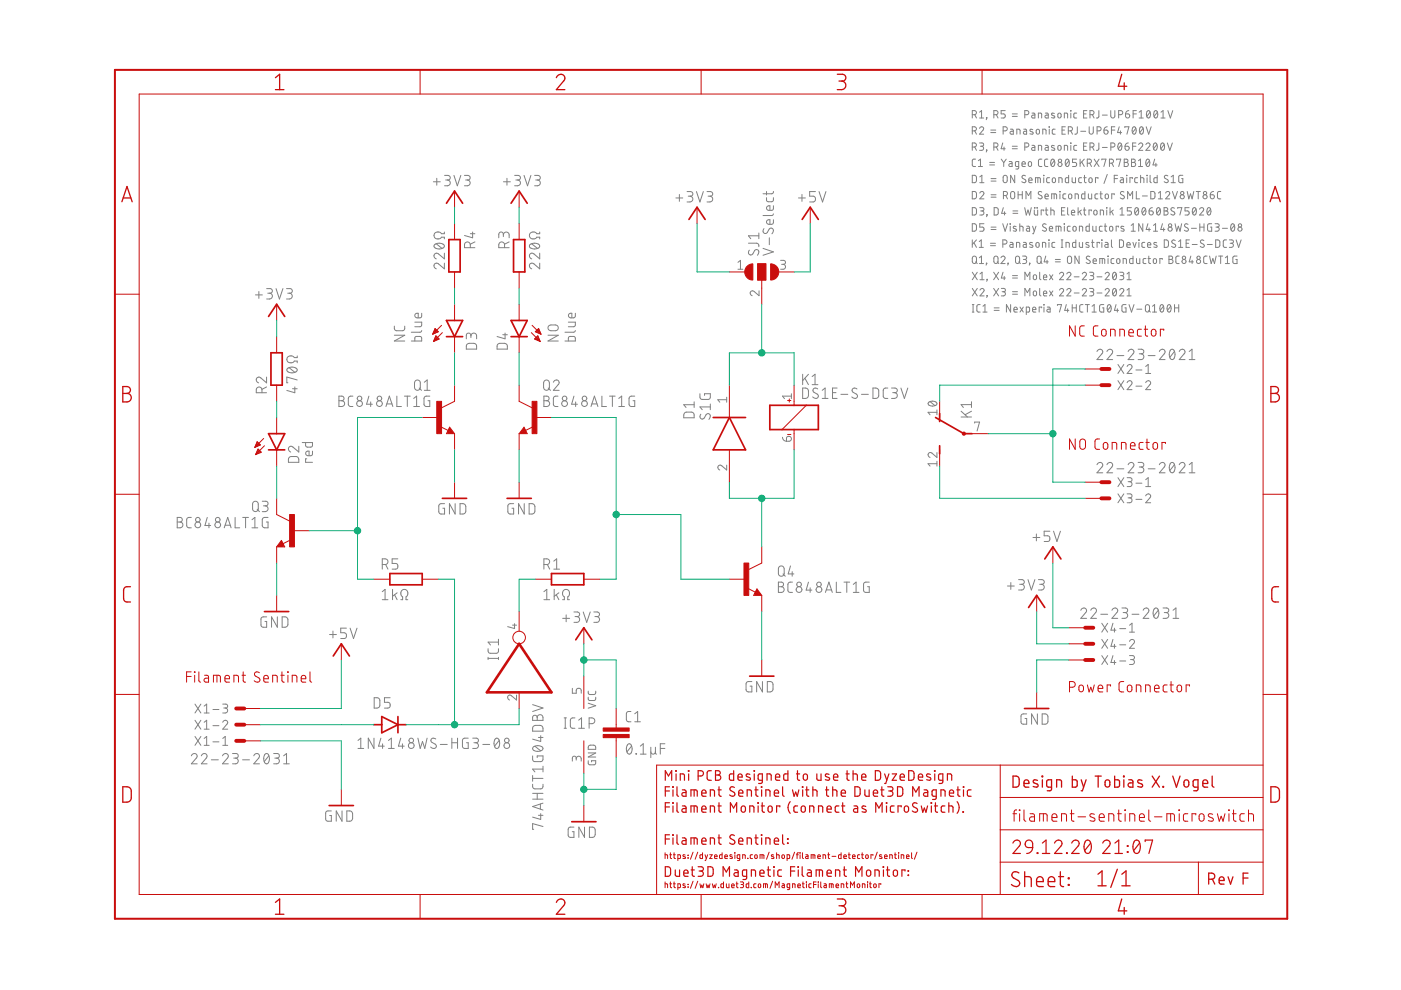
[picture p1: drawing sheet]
<svg xmlns="http://www.w3.org/2000/svg" width="297mm" height="210mm" viewBox="0 0 297 210" stroke-linecap="round" stroke-linejoin="round" font-family="sans-serif">
<g fill="none" stroke="#808080" stroke-width=".21">
<path d="M91.9 38.5h1.4M92.6 37.8v1.5M94.3 37.2h.7a.49 .49 0 0 1 .5 .5 .49 .49 0 0 1-.5 .5h-.5M94.9 38.2a.61 .61 0 0 1 .6 .6 .61 .61 0 0 1-.6 .6h-.6M96.2 37.2l.8 2.2 .7-2.2M98.5 37.2h.7a.49 .49 0 0 1 .5 .5 .49 .49 0 0 1-.5 .5h-.5M99.1 38.2a.61 .61 0 0 1 .6 .6 .61 .61 0 0 1-.6 .6h-.6M106.7 38.5h1.5M107.5 37.8v1.5M109.1 37.2h.8a.49 .49 0 0 1 .4 .5 .49 .49 0 0 1-.4 .5h-.5M109.7 38.2a.61 .61 0 0 1 .6 .6 .61 .61 0 0 1-.6 .6h-.6M111.1 37.2l.7 2.2 .8-2.2"/>
<path d="M113.3 37.2h.8a.49 .49 0 0 1 .5 .5 .49 .49 0 0 1-.5 .5h-.5M114 38.2a.61 .61 0 0 1 .6 .6 .61 .61 0 0 1-.6 .6h-.7M206.1 24.3h.5a.43 .43 0 0 0 .4-.4 .43 .43 0 0 0-.4-.4h-.5v1.5M206.1 27.7h.5a.43 .43 0 0 0 .4-.4 .43 .43 0 0 0-.4-.4h-.5v1.5M206.1 31.2h.5a.43 .43 0 0 0 .4-.5 .43 .43 0 0 0-.4-.4h-.5v1.6M206.1 37.2h.7l.2 .2v.9l-.2 .4h-.7zM206.7 24.3l.3 .7M206.7 27.7l.3 .7M206.7 31.2l.3 .7M206.8 33.7l-.4 .1-.3 .3 .1 1 .2 .2h.4M207.4 35.3h.9M207.4 34.1l.5-.4v1.6"/>
<path d="M207.7 27.2a.43 .43 0 0 1 .6-.3 .43 .43 0 0 1 .1 .7l-.7 .8h.9M207.7 30.3h.5a.35 .35 0 0 1 .4 .4 .35 .35 0 0 1-.4 .3h-.3M207.7 23.8l.4-.3v1.5M207.7 25h.9M207.7 38.7h.9M207.7 37.5l.5-.3v1.5M208.1 31a.43 .43 0 0 1 .5 .4 .43 .43 0 0 1-.5 .5h-.4M209.1 24.9l.1 .1zM209.1 31.8l.1 .1zM209.2 25l-.1 .4M209.2 31.9l-.1 .3M209.8 35h1.1"/>
<path d="M209.8 34.4h1.1M210.1 28.1h1M210.1 27.6h1M210.1 38.4h1.1M210.1 37.9h1.1M210.7 24.3h.5a.43 .43 0 0 0 .4-.4 .43 .43 0 0 0-.4-.4h-.5v1.5M210.7 31.2h.5a.43 .43 0 0 0 .4-.5 .43 .43 0 0 0-.4-.4h-.5v1.6M211.2 24.3l.4 .7M211.2 31.2l.4 .7M212.3 33.7l.5 .8M212.6 30.3l-.3 1.2h.8M212.7 27.7h.4a.43 .43 0 0 0 .5-.4 .43 .43 0 0 0-.5-.4h-.4v1.5"/>
<path d="M212.8 37.3l.5-.1 .2 .2 .1 .9a.43 .43 0 0 1-.5 .4 .43 .43 0 0 1-.4-.4zM212.8 34.5v.8M212.9 31.2v.7M213.1 23.5h-.8v.7h.5a.44 .44 0 0 1 .3 .4 .44 .44 0 0 1-.3 .4h-.5M213.3 33.7l-.5 .8M214 34.2l.4 .1 .2 .2v.8h-.5l-.2-.2 .1-.3 .6-.1M214.2 27.4h.5l.1 .3v.7h-.5l-.2-.2 .1-.2 .6-.2M214.6 24.2h1.1M214.6 24.7h1.1M214.6 31h1.1M214.6 31.5h1.1M215.1 37.2v1.5l-.8-1.5v1.5"/>
<path d="M215.6 28.4v-1l.6 .1 .1 .9M216 35.3l-.7-.1v-.7l.1-.2 .6-.1v1.4l-.1 .2h-.5M216.7 34.8h.7a.36 .36 0 0 0-.3-.5 .36 .36 0 0 0-.4 .3v.6l.7 .1M217 27.4h.5l.2 .3v.7h-.6l-.1-.4 .7-.2M217.3 24.3h.4a.43 .43 0 0 0 .4-.4 .43 .43 0 0 0-.4-.4h-.4v1.5M217.3 31.2h.4a.43 .43 0 0 0 .4-.5 .43 .43 0 0 0-.4-.4h-.4v1.6M217.4 37.3l-.5-.1-.2 .3 .2 .3 .4 .3a.39 .39 0 0 1 .1 .6 .39 .39 0 0 1-.6-.1l-.2-.1M218.1 38.2h.7a.36 .36 0 0 0-.2-.5 .36 .36 0 0 0-.5 .3l.1 .7h.6M218.1 34.4h.5l.1 .6a.35 .35 0 0 1-.3 .3 .35 .35 0 0 1-.4-.3zM218.8 24h.4l.2 .2v.8h-.5l-.2-.2 .1-.3 .6-.1M218.8 30.8h.4l.2 .3v.8h-.5l-.2-.3 .1-.2 .6-.1M219 27.5l-.4-.1-.2 .2 .6 .5 .1 .2-.3 .1h-.4"/>
<path d="M219.5 38.7v-1l1 .1 .1 .9M219.8 27.5h.5l.1 .6a.35 .35 0 0 1-.4 .3 .35 .35 0 0 1-.3-.3zM220 37.7v1M220.2 25v-1l.6 .1 .1 .9M220.2 31.9v-1.1l.6 .2 .1 .9M220.9 33.7l-.5 .1-.2 .3v1l.2 .2h.5M221.1 28.4v-1l.6 .1 .1 .9M221.3 37.2v.1zM221.3 37.7v1M221.6 24h.5l.1 .2v.8h-.5l-.1-.2v-.3l.6-.1M221.6 30.8h.5l.1 .3v.8h-.5l-.1-.3v-.2l.6-.1M222.2 33.7l-.5 .1-.2 .3v1l.2 .2h.5"/>
<path d="M222.4 26.9l.1 .1zM222.5 27.4v1M222.5 37.7h-.4l-.2 .3 .1 .7h.5M223 33.8l.2-.1a.91 .91 0 0 1 0 1.6 .97 .97 0 0 1-.2-1.5zM223.2 37.8h.5l.1 .6a.35 .35 0 0 1-.4 .3 .35 .35 0 0 1-.3-.3zM223.5 24.1l-.5-.1-.1 .2 .7 .5v.2l-.2 .1-.5-.1M223.5 30.9l-.3-.1-.3 .3 .7 .4v.2l-.2 .2-.5-.1M223.5 34.1l-.7 .9M223.7 27.4h-.5l-.1 .3 .1 .7h.5M224.4 24.1h.5l.1 .6a.35 .35 0 0 1-.4 .3 .35 .35 0 0 1-.3-.3zM224.4 30.9h.5l.1 .6a.35 .35 0 0 1-.4 .4 .35 .35 0 0 1-.3-.4zM224.5 38.7v-1l.6 .1 .1 .9"/>
<path d="M225.2 27.6h.5M225.7 25v-1l.6 .1 .1 .9M225.7 31.9v-1.1l.6 .2 .1 .9M225.9 26.9h-.7v1.5h.7M226 33.8l.3-.1a.94 .94 0 0 1 0 1.6 .96 .96 0 0 1-.3-1.5zM226.5 27.7h.4a.43 .43 0 0 0 .5-.4 .43 .43 0 0 0-.5-.4h-.4v1.5M226.6 37.2v1.5h-.6l-.1-.2v-.7l.2-.1h.5M226.6 34.1l-.7 .9M227 23.5h.1zM227 30.3l.1 .1zM227 24v1M227 30.8v1.1"/>
<path d="M227 27.7l.4 .7M227.3 37.7v.9l.3 .1h.4v-1M228.3 33.7h-.9v.7h.5a.44 .44 0 0 1 .4 .5 .44 .44 0 0 1-.4 .4h-.5M228.3 24h-.5l-.1 .2 .1 .8h.5M228.3 30.8h-.5l-.1 .3 .1 .7 .5 .1M228.4 26.9v1.3l-.5 .2M229 33.7v1.6M229.1 27.8h1.1M229.3 37.7h-.4l-.2 .3 .1 .7h.5M229.4 34.4l.5 .9M229.7 24.2h.6M229.7 31h.6"/>
<path d="M229.8 37.7h.5M229.9 33.7l-.9 1M229.9 37.2v1.3l.4 .2M230.4 23.5h-.7v1.5h.7M230.4 30.3h-.7v1.6h.7M230.5 34.6h.5a.43 .43 0 0 0 .4-.4 .43 .43 0 0 0-.4-.5h-.5v1.6M230.9 26.9v1.1a.43 .43 0 0 0 .5 .4 .43 .43 0 0 0 .4-.4v-1.1M231 37.8h.5l.1 .6a.35 .35 0 0 1-.4 .3 .35 .35 0 0 1-.3-.3zM231.1 34.6l.3 .7M231.1 24.3h.4a.43 .43 0 0 0 .5-.4 .43 .43 0 0 0-.5-.4h-.4v1.5M231.1 31.2h.4a.43 .43 0 0 0 .5-.5 .43 .43 0 0 0-.5-.4h-.4v1.6M231.6 24.3l.4 .7"/>
<path d="M231.6 31.2l.4 .7M232 33.7l1 1.6M232.6 27.7h.4a.43 .43 0 0 0 .5-.4 .43 .43 0 0 0-.5-.4h-.4v1.5M232.8 37.9v-.2h-.5v1M233 23.5v1.3l-.5 .2M233 30.3v1.4l-.5 .2M233 33.7l-1 1.6M233.6 33.9v-.2h.9l-.5 1.6M233.7 24.4h1.1M233.7 31.3h1.1M234.1 27.6h.5a.44 .44 0 0 1 .3 .5 .44 .44 0 0 1-.4 .3 .44 .44 0 0 1-.4-.4zM234.8 26.9l-.6 .3-.1 .4"/>
<path d="M234.8 37l-.7 1.9M235.2 34.6h.4a.43 .43 0 0 0 .5-.4 .43 .43 0 0 0-.5-.5h-.4v1.6M235.5 23.5v1.1a.43 .43 0 0 0 .4 .4 .43 .43 0 0 0 .5-.4v-1.1M235.5 31.2h.5a.43 .43 0 0 0 .4-.5 .43 .43 0 0 0-.4-.4h-.5v1.6M235.6 27.6h.8M235.7 34.6l.4 .7M236.2 37.9h.7M236.4 26.9h-.8v1.5M236.7 33.9v-.2h.9l-.4 1.6M236.9 37.2h-.7v1.5M237.2 24.3h.4a.43 .43 0 0 0 .4-.4 .43 .43 0 0 0-.4-.4h-.4v1.5M237.2 30.4l.2-.1a.91 .91 0 0 1 0 1.6 .97 .97 0 0 1-.2-1.5z"/>
<path d="M237.3 26.9l-.4 1.2h.9M237.6 27.7v.7M237.6 37.7h.4l.2 .3v.7h-.5l-.2-.2 .1-.3 .6-.1M237.8 30.6l-.7 .9M238.4 33.7h.4a.35 .35 0 0 1 .4 .4 .35 .35 0 0 1-.4 .3 .43 .43 0 0 1 .4 .5 .43 .43 0 0 1-.4 .4h-.4zM238.4 34.4h.4M238.5 27.1v-.2h.9l-.5 1.5M238.5 31h.6a.44 .44 0 0 1 .3 .5 .44 .44 0 0 1-.5 .4 .44 .44 0 0 1-.4-.5zM238.6 24.2h.6a.44 .44 0 0 1 .3 .4 .44 .44 0 0 1-.4 .4 .44 .44 0 0 1-.5-.4zM238.8 37.2l.1 .1zM238.9 37.7v1M239.2 30.3l-.4 .1-.3 .6"/>
<path d="M239.3 23.5l-.5 .2-.2 .5M239.9 33.7h.4a.35 .35 0 0 1 .4 .4 .35 .35 0 0 1-.4 .3 .43 .43 0 0 1 .5 .5 .43 .43 0 0 1-.5 .4h-.4zM239.9 34.4h.4M240.1 37.9v-.2h-.5v1M240.1 31h.7M240.2 27l.3-.1a.94 .94 0 0 1 0 1.5 .96 .96 0 0 1-.3-1.4zM240.2 24.2h.7M240.8 27.2l-.7 .9M240.8 30.3h-.7v1.6M240.9 23.5h-.7v1.5M241.2 37.7h-.5l-.1 .3 .1 .7h.5M241.4 34.1l.4-.4v1.6"/>
<path d="M241.4 35.3h.9M241.4 30.6a.44 .44 0 0 1 .6-.3 .44 .44 0 0 1 .2 .7l-.8 .9h.9M241.5 25h.9M241.5 23.8l.5-.3v1.5M241.8 27l.2-.1a.91 .91 0 0 1 0 1.5 .97 .97 0 0 1-.2-1.4zM241.8 37.7l.7 .1v.9M241.8 37.2v1.5M242.4 27.2l-.7 .9M243 30.6a.43 .43 0 0 1 .6-.3 .43 .43 0 0 1 .1 .7l-.7 .9h.8M243 26.9l.5 1.5 .6-1.5M243.1 33.8l.3-.1a.91 .91 0 0 1 0 1.6 .97 .97 0 0 1-.3-1.5zM243.2 37.2v.1z"/>
<path d="M243.2 37.7v1M243.3 23.6l.2-.1a.91 .91 0 0 1 0 1.5 .97 .97 0 0 1-.2-1.4zM243.7 34.1l-.7 .9M243.8 37.2v1.3l.3 .2M243.8 23.8l-.7 .9M244.7 30.4l.2-.1a.91 .91 0 0 1 0 1.6 .97 .97 0 0 1-.2-1.5zM244.8 23.6l.2-.1a.94 .94 0 0 1 0 1.5 .99 .99 0 0 1-.2-1.4zM244.8 33.7l-.3 1.3h.8M245.1 34.6v.7M245.3 30.6l-.7 .9M245.3 37.2v1.5h-.5l-.2-.2 .1-.7 .6-.1M245.4 23.8l-.7 .9"/>
<path d="M246.1 25h.9M246.1 23.8l.5-.3v1.5M246.3 30.4l.2-.1a.94 .94 0 0 1 0 1.6 .97 .97 0 0 1-.2-1.5zM246.8 30.6l-.7 .9M247.5 30.3l.5 1.6 .6-1.6M247.6 37.3a.4 .4 0 0 0-.6-.1 .4 .4 0 0 0 0 .6l.5 .3a.39 .39 0 0 1 .1 .6 .39 .39 0 0 1-.6-.1l-.2-.1M247.6 23.5l.5 1.5 .5-1.5M248.3 38.7h.9M248.3 37.5l.5-.3v1.5M250.8 37.2h-.7l-.2 .2v1l.2 .3h.7v-.8h-.3M92.2 51.8a1.64 1.64 0 0 1 2 .2 .92 .92 0 0 1-1.4 .8l-.6-.3-.2-.3zM92.5 51.7l1.2 1"/>
<path d="M94.2 55.8v1.2l-1.2-1a.6 .6 0 0 0-1 .1 .6 .6 0 0 0 .5 .9M94.2 53.7v1.2l-1.2-1.1a.6 .6 0 0 0-1 .2 .6 .6 0 0 0 .5 .9M94.2 49.2v.4h-.6a.84 .84 0 0 0-1.3-.3 .84 .84 0 0 0 0 1.3 .84 .84 0 0 0 1.3-.3h.6v.4M99.7 52.5v-.6a.61 .61 0 0 0-.6-.6 .61 .61 0 0 0-.6 .6v.6h2.2M99.7 49.6h1M100.2 49.2v1.2l-1.7-.5M100.7 51.3l-1 .5M106.7 49.8a.61 .61 0 0 1 .6-.6 .61 .61 0 0 1 .6 .6v.6M106.7 50.2v-.5a.49 .49 0 0 0-.5-.5 .49 .49 0 0 0-.5 .5v.7M107 52.5v-.6a.61 .61 0 0 0-.6-.6 .61 .61 0 0 0-.7 .6v.6h2.2M107.9 51.3l-.9 .5M112.4 51.8a1.64 1.64 0 0 1 2 .2 .91 .91 0 0 1-1.3 .8l-.7-.3-.2-.3z"/>
<path d="M112.7 51.7l1.2 1M114.4 55.8v1.2l-1.2-1a.61 .61 0 0 0-1 .1 .61 .61 0 0 0 .5 .9M114.4 53.7v1.2l-1.2-1.1a.6 .6 0 0 0-.9 .2 .6 .6 0 0 0 .4 .9M114.4 49.2v.4h-.6a.83 .83 0 0 0-1.2-.3 .83 .83 0 0 0 0 1.3 .83 .83 0 0 0 1.2-.3h.6v.4M143.3 42h1.5M144 41.2v1.5M145.7 40.6h.7a.49 .49 0 0 1 .5 .5 .49 .49 0 0 1-.5 .5h-.5M146.3 41.6a.61 .61 0 0 1 .6 .6 .61 .61 0 0 1-.6 .6h-.6M147.7 40.6l.7 2.2 .7-2.2M149.9 40.6h.7a.49 .49 0 0 1 .5 .5 .49 .49 0 0 1-.5 .5h-.5M150.5 41.6a.61 .61 0 0 1 .6 .6 .61 .61 0 0 1-.6 .6h-.6M156.5 57.1h1"/>
<path d="M156.5 55.6l.5-.4v1.9M158.7 51.6h1.8l.4 .3v.4M158.9 53a.55 .55 0 0 0-.1 .9 .55 .55 0 0 0 .8-.1l.4-.7a.55 .55 0 0 1 .8 0 .55 .55 0 0 1-.1 .8l-.1 .2M160.9 49.4v1.2M160.9 50h-2.2l.5 .6M161.8 52.7l2.2 .7-2.2 .7M162 48.5a.55 .55 0 0 0-.1 .8 .55 .55 0 0 0 .8 0l.4-.7a.54 .54 0 0 1 .8-.1 .54 .54 0 0 1-.1 .9l-.1 .2M162.5 41.9v.6l.4 .3 1-.1 .1-.8M162.5 40.6v.7M163.1 50.4v1.5M164 46.6l-.1 .9-.9 .1a.51 .51 0 0 1-.5-.7 .51 .51 0 0 1 .7-.3v1M164 45.3l-.4 .4h-1.8"/>
<path d="M164 43.6l-.1 .9-.9 .1a.51 .51 0 0 1-.5-.6 .51 .51 0 0 1 .7-.4v1M164 40.6l-.3 .5h-1.9M165.5 55.2h.6a.42 .42 0 0 1 .4 .4 .42 .42 0 0 1-.4 .4h-.4M166 56a.52 .52 0 0 1 .5 .6 .52 .52 0 0 1-.5 .5h-.5M169.3 42h1.5M170 41.2v1.5M172.9 40.6h-1.2v1h.7a.63 .63 0 0 1 .5 .6 .63 .63 0 0 1-.5 .6h-.7M173.7 40.6l.7 2.2 .7-2.2M206.1 44h.7l.2 .3v.8l-.2 .5h-.7zM206.1 47.4l.7 .1 .2 .2v.9l-.2 .4h-.7zM206.1 40.6h.7l.2 .3v.8l-.2 .4-.7 .1zM206.1 50.9v1.6"/>
<path d="M206.1 57.7l1.1 1.6M206.3 54.4l.3-.1 .3 .1 .1 1a.44 .44 0 0 1-.4 .5 .44 .44 0 0 1-.5-.5zM206.5 51.5l.5 1M206.8 55.5l.4 .4M207 50.9l-.9 .9M207.2 57.7l-1.1 1.6M207.6 51.2l.4-.3v1.6M207.6 52.5h.9M207.6 54.7l.5-.4v1.6M207.6 55.9h.9M207.7 44h.6a.35 .35 0 0 1 .3 .4 .35 .35 0 0 1-.3 .3h-.4M207.7 40.9a.44 .44 0 0 1 .6-.3 .44 .44 0 0 1 .2 .7l-.8 .9h.9"/>
<path d="M207.8 58.1l.4-.4v1.6M207.8 59.3h.9M208.2 44.7a.43 .43 0 0 1 .4 .5 .43 .43 0 0 1-.4 .4h-.5M208.6 47.4h-.9v.8h.6a.44 .44 0 0 1 .3 .4 .44 .44 0 0 1-.3 .4h-.6M209.1 55.8l.1 .1zM209.2 45.5l.1 .1zM209.2 55.9l-.1 .3M209.3 59.2v.1zM209.3 45.6l-.1 .4M209.3 59.3l-.1 .3M210 52.1h1.1M210 51.6h1.1"/>
<path d="M210.1 48.2h1.1M210.1 48.7h1.1M210.1 41.8h1.1M210.1 41.3h1.1M210.7 57.7l1 1.6M210.8 44h.6l.2 .3v1l-.2 .3h-.6zM210.8 54.4l.4-.1 .3 .1 .1 1a.44 .44 0 0 1-.4 .5 .44 .44 0 0 1-.5-.5zM211.4 55.5l.4 .4M211.7 57.7l-1 1.6M212.2 54.7a.44 .44 0 0 1 .6-.4 .44 .44 0 0 1 .2 .7l-.8 .9h.9M212.6 47.4l.5 1.6 .5-1.6M212.6 51.8h.5a.44 .44 0 0 0 .4-.5 .44 .44 0 0 0-.4-.4h-.5v1.6"/>
<path d="M212.7 57.7l-.4 1.2h.9M212.7 44l-.3 1.2h.9M212.7 41.5h.5a.43 .43 0 0 0 .4-.5 .43 .43 0 0 0-.4-.4h-.5v1.6M212.9 58.6v.7M213 44.9v.7M213.3 41.5l.3 .7M213.7 55.8l.1 .1zM213.8 55.9l-.1 .3M214.1 47.4l.1 .1zM214.2 51.4h.4l.2 .3v.8l-.6-.1-.1-.2v-.3l.7-.1M214.2 48v1M214.4 40.7l.5-.1 .2 .3v.8a.43 .43 0 0 1-.4 .5 .43 .43 0 0 1-.4-.5z"/>
<path d="M214.7 58.9h1M214.7 58.4h1M214.8 44.7h1M214.8 45.2h1M215.4 48h-.4l-.2 .2 .7 .5v.2l-.2 .1-.5-.1M215.4 54.4l.3-.1 .3 .1 .2 1a.43 .43 0 0 1-.5 .5 .43 .43 0 0 1-.4-.5zM215.5 52.5v-1.1l.7 .1v1M215.9 41.3h.8M215.9 40.6v1.6M216 55.5l.3 .4M216.2 48l.7 .1v.9M216.2 47.4v1.6"/>
<path d="M216.7 40.6v1.6M216.8 54.3h.5a.36 .36 0 0 1 .4 .4 .36 .36 0 0 1-.4 .3h-.3M217 51.4h.4l.2 .3v.8l-.5-.1-.1-.5 .6-.1M217.2 55a.43 .43 0 0 1 .5 .4 .43 .43 0 0 1-.5 .5h-.4M217.3 44l.3 1.6 .4-1.1 .3 1.1 .4-1.6M217.3 59.3v-1.6l.5 .9 .6-.9v1.6M217.5 42.2v-1.6l.6 .9 .5-.9v1.6M217.7 48h.4l.2 .2v.8h-.5l-.2-.2 .1-.3 .6-.1M218.3 55.8l.1 .1zM218.4 55.9l-.2 .3M218.9 51.5l-.4-.1-.2 .2 .7 .5v.2l-.2 .2-.5-.1M218.9 48l.4 1"/>
<path d="M219.2 58.4l.2-.1a.6 .6 0 0 1 .2 1l-.5-.2zM219.3 44.5v.9l.3 .2h.4v-1.1M219.3 44l.1 .1zM219.6 48l-.5 1.6h-.2M219.7 51.5l.3-.1a.6 .6 0 0 1 .1 1l-.4-.2zM219.9 44v.1zM220 54.4l.3-.1 .3 .1 .1 1a.43 .43 0 0 1-.4 .5 .43 .43 0 0 1-.4-.5zM220.4 57.7v1.3l.3 .3M220.6 55.5l.3 .4M220.9 40.7l-.6-.1-.2 .3 .2 .4 .5 .2a.43 .43 0 0 1-.1 .7 .43 .43 0 0 1-.6-.2M221 52.5v-1.1l.7 .1v1M221.2 58.8h.7a.37 .37 0 0 0-.2-.5 .37 .37 0 0 0-.5 .3l.1 .6 .6 .1"/>
<path d="M221.3 44.7v-.2h-.6v1.1M221.6 41.6h.6a.36 .36 0 0 0-.2-.5 .36 .36 0 0 0-.4 .4v.6l.6 .1M221.6 44.5h.6M221.7 54.3l-.3 1.2h.8M221.8 44v1.3l.4 .3M221.8 47.6l-.2-.1a.37 .37 0 0 0-.5 .1 .37 .37 0 0 0 .1 .5l.5 .3a.39 .39 0 0 1 .1 .6 .39 .39 0 0 1-.6-.1l-.2-.1M222 55.2v.7M222.4 50.9v.1zM222.4 51.4v1.1M222.5 48.5h.7a.36 .36 0 0 0-.3-.5 .36 .36 0 0 0-.4 .3l.1 .6 .6 .1M222.5 58.3l.7 1M222.8 44.5l.7 .2v.9"/>
<path d="M222.8 44v1.6M223 42.2v-1.1l.9 .1 .1 1M223.2 58.3l-.7 1M223.5 41.1v1.1M223.6 51.4h-.4l-.2 .3 .1 .7 .5 .1M223.8 55h1M223.8 55.5h1M223.9 49v-1h1l.1 1M224.4 48v1M224.6 58.1a.43 .43 0 0 1 .7-.3 .43 .43 0 0 1 .1 .6l-.8 .9h.9M224.7 40.6l.1 .1zM224.7 41.1v1.1"/>
<path d="M225 52.5h.4M225 50.9h.4M225.1 44.7h.5M225.2 50.9v1.6M225.6 47.4l.1 .1zM225.7 48v1M225.8 44h-.7v1.6h.7M226 41.1h-.5l-.1 .3v.7l.6 .1M226 52.5v-1.1l.7 .1v1M226.2 58.1a.43 .43 0 0 1 .6-.3 .43 .43 0 0 1 .1 .6l-.7 .9h.9M226.4 44v1.3l.2 .3M226.4 54.4l.4-.1 .3 .1 .1 1a.44 .44 0 0 1-.4 .5 .44 .44 0 0 1-.5-.5z"/>
<path d="M226.7 41.2l.2-.1a.6 .6 0 0 1 .1 1l-.4-.1zM226.9 48h-.4l-.2 .2 .1 .7 .5 .1M227.2 45.1h.7a.36 .36 0 0 0-.3-.5 .36 .36 0 0 0-.4 .3v.6l.7 .1M227.6 48.1l.2-.1a.59 .59 0 0 1 .2 1l-.5-.2zM227.8 58.7h1M227.9 42.2v-1.1l.7 .2v.9M228.1 50.9v1.6l-.5-.1-.2-.2 .1-.7 .6-.1M228.6 44v1.6M228.8 54.3v1.6l-.9-1.6v1.6M228.8 51.4l.1 .9 .2 .2h.4v-1.1M228.9 49v-1l.6 .1 .1 .9M228.9 44.9l.4 .7"/>
<path d="M229.3 44.5l-.7 .6M229.5 58.1a.44 .44 0 0 1 .6-.3 .44 .44 0 0 1 .1 .6l-.7 .9h.9M229.7 44.5h.5M229.9 44v1.3l.3 .3M230 40.6v1.6l-.5-.1-.2-.2 .1-.7 .6-.1M230.8 41.1v.9l.2 .2h.5v-1.1M230.8 51.5l-.4-.1-.2 .2 .6 .4 .1 .3-.2 .2-.5-.1M230.9 47.4v1.6h-.5l-.1-.1v-.8l.1-.1h.5M231 57.7h.5a.36 .36 0 0 1 .4 .4 .36 .36 0 0 1-.4 .3h-.3M231.1 54.4l-.4-.1-.4 .4 .1 .2 .6 .3a.39 .39 0 0 1 0 .6 .39 .39 0 0 1-.6 0l-.1-.1M231.4 44.7v-.2h-.5v1.1M231.4 51.4h.6"/>
<path d="M231.5 58.4a.43 .43 0 0 1 .4 .5 .43 .43 0 0 1-.4 .4h-.5M231.6 50.9v1.3l.4 .3M231.7 48v.8l.2 .2h.5v-1M231.8 55.4h.7a.36 .36 0 0 0-.3-.5 .36 .36 0 0 0-.4 .3v.6l.7 .1M232 44.6l.2-.1a.59 .59 0 0 1 .2 1.1l-.5-.2zM232.6 58.7h1M232.8 41.1h-.5l-.1 .3v.7l.6 .1M233.1 51.6v-.2h-.5v1.1M233.2 55.9v-1.1l.9 .1 .1 1M233.2 41.1h.5M233.3 45.6v-1.1l.7 .2v.9M233.4 40.6v1.3l.3 .3"/>
<path d="M233.6 50.9l.1 .1zM233.6 51.4v1.1M233.7 48h-.5l-.1 .2 .1 .7 .5 .1M233.7 54.8v1.1M234.1 48h.6M234.3 51.4h.5l.1 .3v.8l-.5-.1-.2-.2 .1-.3 .6-.1M234.3 47.4v1.5l.4 .1M234.3 58.1a.43 .43 0 0 1 .6-.3 .43 .43 0 0 1 .2 .6l-.8 .9h.9M234.4 41.2l.3-.1a.59 .59 0 0 1 .1 1l-.5-.1zM234.6 44l.1 .1zM234.7 44.5v1.1M234.9 54.3l.1 .1z"/>
<path d="M234.9 54.8v1.1M235.3 48.1l.3-.1a.58 .58 0 0 1 .4 .4 .58 .58 0 0 1-.3 .6l-.4-.2zM235.4 44v1.6M235.6 50.9v1.3l.3 .3M235.7 44.9l.4 .7M236.1 57.8l.2-.1a.93 .93 0 0 1 0 1.6 1.01 1.01 0 0 1-.2-1.5zM236.1 44.5l-.7 .6M236.2 54.8h-.5l-.1 .3v.7l.6 .1M236.2 41.3v-.2h-.5v1.1M236.6 58.1l-.7 .8M236.9 54.9l.2-.1a.59 .59 0 0 1 .1 1.1l-.4-.2zM237.2 48.2v-.2h-.6v1"/>
<path d="M237.3 50.9h.6l.3 .2v1.1l-.3 .2-.6 .1zM237.4 57.7h.5a.36 .36 0 0 1 .4 .4 .36 .36 0 0 1-.4 .3h-.3M237.5 45.6h.8M237.5 44.4l.4-.4v1.6M237.8 58.4a.43 .43 0 0 1 .5 .5 .43 .43 0 0 1-.5 .4h-.4M238.1 55.9v-1.1l.7 .1v1M238.3 48h-.4l-.3 .2 .6 .4 .1 .3-.2 .1-.4-.1M238.3 40.7l-.5-.1-.2 .3v.3l.6 .3a.39 .39 0 0 1 .1 .6 .39 .39 0 0 1-.6 0l-.2-.1M238.9 51.9h.7a.37 .37 0 0 0-.2-.5 .37 .37 0 0 0-.5 .4l.1 .6 .6 .1M239 58.1l.4-.4v1.6M239 59.3h.8M239.1 42.2v-1.6l.5 .9 .5-.9v1.6"/>
<path d="M239.8 49h.9M239.8 47.8l.5-.4v1.6M239.9 44h-.9v.7h.5a.44 .44 0 0 1 .4 .5 .44 .44 0 0 1-.4 .4h-.5M240.2 51.4l.4 1.1 .3-1.1M240.2 54.3v1.6h-.5l-.2-.3v-.6l.2-.2h.5M240.7 44.1l.3-.1a.91 .91 0 0 1 0 1.6 .99 .99 0 0 1-.3-1.5zM240.9 40.6v1.6h.7M241 54.8v.8l.2 .3h.5v-1.1M241.3 44.4l-.7 .8M241.4 50.9l.1 .1zM241.5 51.4v1.1M242.2 41.6h1.1"/>
<path d="M242.3 44.1l.2-.1a.91 .91 0 0 1 0 1.6 .99 .99 0 0 1-.2-1.5zM242.3 47.4v1.6l-.9-1.6v1.6M242.7 51.4h-.4l-.2 .3 .1 .7 .5 .1M242.9 44.4l-.7 .8M243 54.8h-.5l-.1 .3v.7l.6 .1M243.3 51.9h.7a.36 .36 0 0 0-.3-.5 .36 .36 0 0 0-.4 .4l.1 .6 .6 .1M243.4 47.4l-.4 1.3h.9M243.4 54.8h.5M243.6 54.3v1.3l.3 .3M243.6 44.7h.6a.44 .44 0 0 1 .3 .5 .44 .44 0 0 1-.5 .4 .44 .44 0 0 1-.4-.5zM243.6 48.3v.7M244 40.6h.6l.2 .3 .1 .8-.3 .4-.6 .1z"/>
<path d="M244.3 44l-.4 .2-.3 .5M244.6 49h.8M244.6 47.8l.4-.4v1.6M244.6 54.9l.3-.1a.58 .58 0 0 1 .3 .5 .58 .58 0 0 1-.2 .6l-.5-.2zM245.2 51.5l-.3-.1-.3 .2 .7 .5v.2l-.2 .2-.5-.1M245.4 44.1l.2-.1a.91 .91 0 0 1 0 1.6 .99 .99 0 0 1-.2-1.5zM245.6 42.2h.9M245.6 40.9l.4-.3v1.6M246 44.4l-.7 .8M246.4 55v-.2h-.5v1.1M246.5 47.4l-.4 1.3h.9M246.7 48.3v.7"/>
<path d="M246.8 44h.4a.35 .35 0 0 1 .4 .4 .35 .35 0 0 1-.4 .3 .43 .43 0 0 1 .5 .5 .43 .43 0 0 1-.5 .4h-.4zM246.8 44.7h.4M246.8 50.9h.7l.2 .2v.9l-.2 .4-.7 .1zM247.1 40.9a.43 .43 0 0 1 .7-.3 .43 .43 0 0 1 .1 .7l-.8 .9h.9M247.8 54.3h.5a.36 .36 0 0 1 .3 .4 .36 .36 0 0 1-.3 .3 .43 .43 0 0 1 .4 .4 .43 .43 0 0 1-.4 .5h-.5zM247.8 55h.5M248.6 40.6l.5 1.6 .5-1.6M249 44.2l-.5-.2-.2 .4 .1 .3 .5 .2a.43 .43 0 0 1 0 .7 .43 .43 0 0 1-.7-.2M249.1 47.4l.4 1.6 .3-1 .4 1 .3-1.6M249.2 51l-.2-.1a.37 .37 0 0 0-.5 .1 .37 .37 0 0 0 .1 .5l.5 .3a.39 .39 0 0 1 .1 .6 .39 .39 0 0 1-.6-.1l-.2-.1M249.7 44.2v-.2h.9l-.5 1.6M249.9 52.5h.9"/>
<path d="M249.9 51.2l.4-.3v1.6M250 54.3h-.5l-.2 .4v1l.2 .2h.5M251.5 51.6h.5M251.7 40.6l.4 1.6 .3-1.1 .4 1.1 .3-1.6M251.9 47.6l-.2-.1a.37 .37 0 0 0-.5 .1 .37 .37 0 0 0 .1 .5l.6 .4a.43 .43 0 0 1-.2 .6 .43 .43 0 0 1-.6-.3M252.1 44h-.9v.7h.6a.44 .44 0 0 1 .3 .5 .44 .44 0 0 1-.3 .4h-.6M252.2 50.9h-.7v1.6h.7M252.5 54.3l-.4 1.2h.9M252.6 48.4h1.1M252.8 55.2v.7M252.8 51.8h1M253 44.1l.2-.1a.94 .94 0 0 1 0 1.6 .97 .97 0 0 1-.2-1.5z"/>
<path d="M253.6 44.4l-.7 .8M253.6 40.6h.9M254 40.6v1.6M254.3 44.4a.43 .43 0 0 1 .7-.4 .43 .43 0 0 1 .1 .7l-.8 .9h.9M254.4 48.2h.9M254.4 47.4v1.6M255.2 51a.4 .4 0 0 0-.6-.1 .4 .4 0 0 0 .1 .6l.5 .3a.39 .39 0 0 1 0 .6 .39 .39 0 0 1-.6-.1l-.1-.1M255.3 47.4v1.6M255.9 54.3l-.6 .1-.1 .3v1l.2 .2h.5M256 51.8h1M256.1 44.1l.2-.1a.91 .91 0 0 1 0 1.6 .99 .99 0 0 1-.2-1.5zM256.5 54.3l.3 1.6 .4-1.1 .3 1.1 .4-1.6"/>
<path d="M256.6 41.3h.5a.43 .43 0 0 1 .4 .5 .43 .43 0 0 1-.5 .3 .43 .43 0 0 1-.4-.4zM256.7 44.4l-.7 .8M256.9 47.4h-.5l-.3 .3v1.1l.1 .2h.7v-.8h-.3M257.3 40.6l-.6 .3-.1 .4M257.6 47.4h.5a.36 .36 0 0 1 .4 .4 .36 .36 0 0 1-.4 .4h-.3M257.7 50.9h.7l.2 .2v.9l-.2 .4-.7 .1zM258.1 48.2a.43 .43 0 0 1 .4 .4 .43 .43 0 0 1-.4 .4h-.5M258.4 54.3h.8M258.8 54.3v1.6M258.8 40.6h-.4l-.3 .3 .1 1.1 .2 .1 .4 .1M259.2 48.4h1M259.8 55.9h.9"/>
<path d="M259.8 54.7l.4-.4v1.6M260.1 50.9l-.7 .1v.2v1l.2 .2 .5 .1M260.6 50.9h.6a.36 .36 0 0 1 .3 .3 .36 .36 0 0 1-.3 .4h-.4M261.1 51.6a.43 .43 0 0 1 .4 .4 .43 .43 0 0 1-.4 .5h-.5M261.1 47.5l.2-.1a.93 .93 0 0 1 0 1.6 .99 .99 0 0 1-.2-1.5zM261.7 47.8l-.7 .9M262.1 50.9l.5 1.6 .5-1.6M262.3 54.3h-.6l-.3 .2v1.2l.2 .2h.7v-.9h-.3M54.2 62.5h1.4M54.9 61.8v1.5M56.5 79.9v1.3l-1.2-1.1a.6 .6 0 0 0-1 .2 .6 .6 0 0 0 .5 .9M56.5 61.2h.8a.49 .49 0 0 1 .5 .5 .49 .49 0 0 1-.5 .5h-.5"/>
<path d="M57.1 62.2a.61 .61 0 0 1 .7 .6 .61 .61 0 0 1-.7 .6h-.6M58.5 61.2l.7 2.2 .8-2.2M60.7 61.2h.8a.49 .49 0 0 1 .5 .5 .49 .49 0 0 1-.5 .5h-.5M61 78.1a1.64 1.64 0 0 1 2 .2 .92 .92 0 0 1-1.4 .7l-.6-.2-.2-.4zM61.3 78l1.2 .9M61.4 62.2a.61 .61 0 0 1 .6 .6 .61 .61 0 0 1-.6 .6h-.7M63 75.5v.3h-.6a.84 .84 0 0 0-1.3-.3 .84 .84 0 0 0 0 1.3 .84 .84 0 0 0 1.3-.2h.6v.3M83.6 69.2l.1 .6 .4 .3 1.5-.1 .2-.2v-.6M83.6 71.1h2.2l-2.2 1.2h2.2M87.2 72.3h2.2v-.8l-.2-.1h-1l-.2 .1-.1 .8M87.9 68.3h1.5l-.1 .9-1.4 .1M89.4 70.1l-.2 .3h-2"/>
<path d="M89.4 66.4l-.1 .9-.9 .1a.51 .51 0 0 1-.4-.6 .51 .51 0 0 1 .7-.4v1M99 73l.5-.2h1.1l.4 .4v.8h-2.1zM99.8 71.2a.6 .6 0 0 1 .6-.6 .6 .6 0 0 1 .6 .6v.6M99.8 71.6v-.5a.49 .49 0 0 0-.4-.5 .49 .49 0 0 0-.5 .5v.7M105.5 73l.5-.2h1.1l.4 .4 .1 .8h-2.2zM106.6 71h1M107.1 70.6v1.2l-1.7-.4M116.2 71.1h2.2l-2.2 1.2h2.2M116.3 69.2l.5-.3h1a.61 .61 0 0 1 .6 .6 .61 .61 0 0 1-.6 .6l-1.4-.1-.2-.3zM119.8 72.3h2.2l-.1-.8-.1-.1h-1.1l-.2 .3v.6M120.5 68.3h1.5v.6l-.2 .4h-1.3M122 70.1l-.2 .3h-2"/>
<path d="M122 66.4l-.1 .9-.9 .1a.51 .51 0 0 1-.5-.6 .51 .51 0 0 1 .7-.4v1M160.9 61.7v1l-1-.9a.52 .52 0 0 0-.8 .2 .52 .52 0 0 0 .4 .7M170.2 79.4v2.2M171.4 79.4l-1.2 1.3M172.2 79.8l.6-.4v2.2M206.1 61.2l1.1 1.5M206.1 66.2h.4M206.1 64.6h.4M206.3 64.6v1.6M207.2 61.2l-1.1 1.5M207.8 61.5a.43 .43 0 0 1 .6-.3 .43 .43 0 0 1 .1 .6l-.7 .9h.9M207.8 64.6h-.5l-.2 .3v1.1l.2 .1 .5 .1"/>
<path d="M208.4 66.2h.9M208.4 64.9l.4-.3v1.6M209.3 62.7h.1M209.3 62.7l-.1 .4M210.7 61.2l1 1.5M210.8 65.8h1M210.8 65.3h1M211.7 61.2l-1 1.5M212.3 61.2h.5a.35 .35 0 0 1 .4 .3 .35 .35 0 0 1-.4 .3h-.3M212.7 61.8a.45 .45 0 0 1 .5 .5 .45 .45 0 0 1-.5 .4h-.4M214.3 64.6v1.6l-.9-1.6v1.6M214.7 61.8h1"/>
<path d="M214.7 62.4h1M215 65.6h.7a.37 .37 0 0 0-.3-.5 .37 .37 0 0 0-.4 .4l.1 .6 .6 .1M216.3 65.1l.7 1.1M217 65.1l-.7 1.1M217.3 62.7v-1.5l.5 .8 .6-.8v1.5M217.6 66.2l.6-.1 .1-.7-.1-.2-.6-.1v1.6M218.9 65.6h.7a.37 .37 0 0 0-.2-.5 .37 .37 0 0 0-.5 .4l.1 .6 .6 .1M219.2 61.8l.2-.1a.6 .6 0 0 1 .2 1l-.5-.2zM220.4 61.2v1.3l.3 .2M220.9 65.3v-.2h-.6v1.1M221.2 62.2h.7a.37 .37 0 0 0-.2-.5 .37 .37 0 0 0-.5 .3l.1 .7h.6M221.3 64.6l.1 .1z"/>
<path d="M221.3 65.1v1.1M222 65.1h.5l.2 .3v.8l-.6-.1-.1-.2v-.2l.7-.1M222.5 61.7l.7 1M223.2 61.7l-.7 1M224.2 64.8v-.2h.9l-.5 1.6M224.6 61.5a.43 .43 0 0 1 .6-.3 .43 .43 0 0 1 .2 .6l-.8 .9h.9M226.1 64.6l-.4 1.2h.9M226.2 61.5a.43 .43 0 0 1 .6-.3 .43 .43 0 0 1 .1 .6l-.7 .9h.9M226.4 65.5v.7M227.3 65.3h.9M227.3 64.6v1.6M227.8 62.1h1"/>
<path d="M228.2 64.6v1.6M229.5 61.5a.43 .43 0 0 1 .6-.3 .43 .43 0 0 1 .1 .6l-.7 .9h.9M229.6 64.6h-.5l-.2 .3v1.1l.2 .1 .5 .1M230.1 64.6h.9M230.5 64.6v1.6M231 61.2h.5a.35 .35 0 0 1 .4 .3 .35 .35 0 0 1-.4 .3h-.3M231.5 61.8a.44 .44 0 0 1 .4 .5 .44 .44 0 0 1-.4 .4h-.5M231.5 66.2h.9M231.5 64.9l.5-.3v1.6M232.6 74.5a.6 .6 0 0 1 .8-.4 .6 .6 0 0 1 .2 .9l-1 1.2h1.2M232.6 62.1h1M234 64.6h-.5l-.3 .2-.1 1 .3 .3 .6 .1v-.9h-.3"/>
<path d="M234.3 61.5a.43 .43 0 0 1 .6-.3 .43 .43 0 0 1 .2 .6l-.8 .9h.9M234.7 74.5a.6 .6 0 0 1 .9-.4 .6 .6 0 0 1 .1 .9l-1 1.2h1.2M234.9 64.7l.3-.1a.93 .93 0 0 1 0 1.6 1.01 1.01 0 0 1-.3-1.5zM235.5 64.9l-.7 .9M236.1 61.3l.2-.1a.93 .93 0 0 1 0 1.5 1.01 1.01 0 0 1-.2-1.4zM236.6 64.6l-.3 1.2h.9M236.6 61.5l-.7 .9M236.8 75.4h1.5M236.9 65.5v.7M237 77.3l1.3 1.9M237.4 61.5a.43 .43 0 0 1 .6-.3 .43 .43 0 0 1 .1 .6l-.7 .9h.9M238.3 77.3l-1.3 1.9"/>
<path d="M238.7 64.6h-.5l-.3 .2v1.2l.2 .1 .6 .1v-.9h-.2M239 62.7h.8M239 61.5l.4-.3v1.5M239 77.7a.52 .52 0 0 1 .7-.4 .52 .52 0 0 1 .2 .8l-.9 1.1h1M239.2 74.5a.6 .6 0 0 1 .8-.4 .6 .6 0 0 1 .2 .9l-1 1.2h1.2M239.4 64.6l.5 1.6 .5-1.6M240.8 78.4h1.3M241 65.6h1.1M241.3 74h.7a.49 .49 0 0 1 .5 .5 .49 .49 0 0 1-.5 .5h-.4M241.9 75a.61 .61 0 0 1 .6 .6 .61 .61 0 0 1-.6 .6h-.6M242.9 77.7l.5-.4v1.9M242.9 79.2h1.1"/>
<path d="M243 64.7l.3-.1 .3 .1 .1 1a.43 .43 0 0 1-.4 .5 .43 .43 0 0 1-.5-.5zM243.4 75.4h1.5M243.5 65.8l.4 .4M244.3 66.2h.9M244.3 64.9l.5-.3v1.6M245.8 74.5a.6 .6 0 0 1 .9-.4 .6 .6 0 0 1 .1 .9l-1 1.2h1.2M246.1 64.7l.2-.1a.96 .96 0 0 1 0 1.6 1.03 1.03 0 0 1-.2-1.5zM246.7 64.9l-.7 .9M247.6 64.7l.3-.1a.96 .96 0 0 1 0 1.6 .99 .99 0 0 1-.3-1.5zM248.2 74.2l.1-.1a.93 .93 0 0 1 .8 1.3 .63 .63 0 0 1-.6 .8 .63 .63 0 0 1-.6-.8v-.5zM248.2 64.9l-.7 .9M249 74.5l-1 1.3"/>
<path d="M249 65.3h.9M249 64.6v1.6M249.9 64.6v1.6M250 74.5a.6 .6 0 0 1 .9-.4 .6 .6 0 0 1 .2 .9l-1.1 1.2h1.2M252.1 74.5l.6-.5v2.2M252.1 76.2h1.2M55.5 83.3v-.6a.6 .6 0 0 0-.6-.7 .6 .6 0 0 0-.6 .7v.6h2.2M56.5 82l-1 .5M61.4 96.9h1.7l.2 .3 .1 .8h-2.2v-.8zM62 82.4h1M62.5 82v1.3l-1.7-.5M63 80.6l-2.2-.7v1.3h.2"/>
<path d="M63.4 94.6v1.2l-1.3-1a.6 .6 0 0 0-.9 .2 .6 .6 0 0 0 .4 .8M64.1 93.8h2.2l-.1 .8-.3 .2-1-.1-.1-.9M65 97.3h-.2v.7h1.5M66.3 95.7l-.2 .8-.8 .1a.51 .51 0 0 1-.5-.6 .51 .51 0 0 1 .7-.3v.9M71.9 84h.6a.49 .49 0 0 1 .4 .5 .49 .49 0 0 1-.4 .5 .61 .61 0 0 1 .6 .6 .61 .61 0 0 1-.6 .6h-.6zM71.9 85h.6M74.8 84h-.6l-.3 .5v1.4l.3 .3h.6M78.2 84l-.5 1.7h1.3M78.6 85.2v1M81.8 86.2l.7-2.2 .8 2.2M82 85.6h1.1M84.1 84v2.2h1"/>
<path d="M85.7 84h1.3M86.4 84v2.2M87.7 86.2h1.2M87.7 84.5l.6-.5v2.2M88.1 80.7l.4-.1 .5 .2 .1 1.3a.61 .61 0 0 1-.6 .7 .61 .61 0 0 1-.6-.7v-.9zM88.9 82.3l.5 .5M90 81l.6-.4v2.2M90 82.8h1.2M91.1 84h-.9l-.3 .3v1.6l.3 .3h.9v-1.2h-.4M115.3 84h.6a.49 .49 0 0 1 .5 .5 .49 .49 0 0 1-.5 .5 .61 .61 0 0 1 .6 .6 .61 .61 0 0 1-.6 .6h-.6zM115.3 85h.6M115.4 80.8a.61 .61 0 0 1 .7-.2 .61 .61 0 0 1 .4 .6v.9a.61 .61 0 0 1-.6 .7 .61 .61 0 0 1-.6-.7z"/>
<path d="M116.2 82.3l.5 .5M117.3 81a.6 .6 0 0 1 .9-.4 .6 .6 0 0 1 .2 .9l-1.1 1.3h1.3M118.3 84h-.7l-.3 .5 .1 1.5 .3 .2h.6M121.7 84l-.5 1.7h1.2M122 85.2v1M125.3 86.2l.7-2.2 .8 2.2M125.5 85.6h1.1M127.6 84v2.2h1M129.2 84h1.2M129.8 84v2.2M131.2 86.2h1.2M131.2 84.5l.6-.5v2.2"/>
<path d="M134.6 84h-.9l-.3 .3v1.6l.3 .3h.9v-1.2h-.4M145.2 87.5h1.7l.3 .3v.8h-2.2v-.8zM147.2 85.2v1.2M147.2 85.8h-2.2l.5 .6M148.4 83.5v.9l.3 .3h1.4l.4-.2 .1-1h-1.2v.3M148.6 87.8a.55 .55 0 0 0-.1 .8 .55 .55 0 0 0 .8 0l.4-.7a.55 .55 0 0 1 .8 0 .55 .55 0 0 1 0 .8l-.2 .2M150.6 86.3h-2.2l.5 .6M150.6 85.7v1.2M154.1 98.6v1.1l-1.1-.9a.52 .52 0 0 0-.8 .1 .52 .52 0 0 0 .4 .8M154.1 84.8h-1.9l.4 .5M154.1 84.2v1.1M165.9 92.7a.85 .85 0 0 0 .9 .9"/>
<path d="M166.9 92.6a.54 .54 0 0 1 .8 .2 .54 .54 0 0 1-.4 .8h-.5zM167.8 84h-1.9l.4 .5M167.8 83.5v1M170.2 82.3h.8l.4 .4v1.2l-.1 .3-.3 .2-.8 .1zM170.7 80.2l.7 1.4M172.2 81.6h1.2M173.4 82.5a.54 .54 0 0 0-.8-.1 .54 .54 0 0 0 0 .8l.7 .4a.54 .54 0 0 1 0 .8 .54 .54 0 0 1-.8-.1l-.2-.1M174.3 84.5h1.3M174.3 82.8l.6-.5v2.2M176.5 83.2h.7M177.5 82.3h-1v2.2h1M178.3 83.6h1.4"/>
<path d="M181.7 82.5a.55 .55 0 0 0-.8-.1 .55 .55 0 0 0 0 .8l.7 .4a.54 .54 0 0 1 0 .8 .54 .54 0 0 1-.8-.1l-.2-.1M182.6 83.6h1.5M185.1 82.3h.8l.4 .4v1.4l-.4 .3-.8 .1zM188.2 82.3h-.6l-.3 .5v1.3l.3 .4h.6M189 82.3h.8a.49 .49 0 0 1 .5 .5 .49 .49 0 0 1-.5 .4h-.5M189.6 83.2a.61 .61 0 0 1 .6 .7 .61 .61 0 0 1-.6 .6h-.6M191 82.3l.7 2.2 .8-2.2M196.9 85.3a1.17 1.17 0 0 1 1.7 .3 1.1 1.1 0 0 1-1.8 0zM197.2 85.2l1 .8M198.6 95.9v1.1l-1-.9a.52 .52 0 0 0-.8 .1 .52 .52 0 0 0 .4 .8M198.6 87.4h-1.8l.4 .5M198.6 86.9v1"/>
<path d="M198.6 97.8v1M198.6 98.3h-1.8l.4 .5M203.8 88.4h2.2M203.8 87.2l1.3 1.2M206 85.8h-2.2l.5 .6M206 87.2l-1.4 .7M206 85.2v1.2M206.7 89.7v-.2h1l-.5 1.9M232.6 98.5a.6 .6 0 0 1 .8-.4 .6 .6 0 0 1 .2 .9l-1 1.2h1.2M234.7 98.5a.6 .6 0 0 1 .9-.4 .6 .6 0 0 1 .1 .9l-1 1.2h1.2M236.8 99.4h1.5M237 80.7l1.3 1.9"/>
<path d="M238.3 80.7l-1.3 1.9M239 81.1a.52 .52 0 0 1 .7-.4 .52 .52 0 0 1 .2 .9l-.9 1h1M239.2 98.5a.6 .6 0 0 1 .8-.4 .6 .6 0 0 1 .2 .9l-1 1.2h1.2M240.8 81.9h1.3M241.3 98h.7a.49 .49 0 0 1 .5 .5 .49 .49 0 0 1-.5 .5h-.4M241.9 99a.61 .61 0 0 1 .6 .6 .61 .61 0 0 1-.6 .6h-.6M242.9 81.1a.52 .52 0 0 1 .7-.4 .52 .52 0 0 1 .2 .9l-.9 1h1.1M243.4 99.4h1.5M245.8 98.5a.6 .6 0 0 1 .9-.4 .6 .6 0 0 1 .1 .9l-1 1.2h1.2M248.2 98.2l.1-.1a.93 .93 0 0 1 .8 1.3l-.1 .3a.53 .53 0 0 1-.5 .5 .53 .53 0 0 1-.5-.5l-.1-.8zM249 98.5l-1 1.3M250 98.5a.6 .6 0 0 1 .9-.4 .6 .6 0 0 1 .2 .9l-1.1 1.2h1.2"/>
<path d="M252.1 98.5l.6-.5v2.2M37.6 109.7h.6a.49 .49 0 0 1 .5 .5 .49 .49 0 0 1-.5 .5 .61 .61 0 0 1 .6 .6 .61 .61 0 0 1-.6 .6h-.6zM37.6 110.7h.6M40.6 109.7h-.7l-.3 .5 .1 1.5 .4 .2h.5M43.9 109.7l-.4 1.7h1.2M44.3 110.9v1M47.5 111.9l.8-2.2 .7 2.2M47.7 111.4h1.1M49.8 109.7v2.2h1M51.5 109.7h1.2M52.1 109.7v2.2M53.4 111.9h1.3"/>
<path d="M53.4 110.2l.6-.5v2.2M53.7 106.5a.6 .6 0 0 1 .6-.2 .6 .6 0 0 1 .5 .6v1a.6 .6 0 0 1-.6 .6 .6 .6 0 0 1-.6-.6zM54.5 108l.5 .5M55.6 106.3h.7a.49 .49 0 0 1 .5 .5 .49 .49 0 0 1-.5 .5h-.4M56.2 107.3a.61 .61 0 0 1 .6 .6 .61 .61 0 0 1-.6 .6h-.6M56.8 109.7h-.9l-.3 .3v1.4l.2 .4 1 .1v-1.2h-.3M81 119.7h.6a.6 .6 0 0 0 .7-.6 .6 .6 0 0 0-.7-.6h-.6v2.2M81.8 119.7l.5 1M84.3 118.5h-1.2v1h.8a.61 .61 0 0 1 .5 .6 .61 .61 0 0 1-.5 .6h-.8M94.3 106.8h-.8l-.4 .3-.1 1.4 .4 .5h.9v-1.2h-.4M96.5 106.8v2.2l-1.2-2.2v2.2M97.5 106.8h.8l.4 .4 .1 1.2-.2 .3-.3 .2-.8 .1z"/>
<path d="M108.9 106.8h-.7l-.5 .3v1.5l.3 .4h.9v-1.2h-.4M111.1 106.8v2.2l-1.2-2.2v2.2M112.2 106.8h.8l.4 .4v1.2l-.1 .3-.3 .2-.8 .1zM115.3 119.7h.6a.6 .6 0 0 0 .6-.6 .6 .6 0 0 0-.6-.6h-.6v2.2M116.1 119.7l.4 1M117.4 119l.6-.5v2.2M167.6 120l-.5 1.7h1.2M219 114h1.5M219.7 113.2v1.5M222.6 112.6h-1.2v1h.7a.61 .61 0 0 1 .5 .6 .61 .61 0 0 1-.5 .6h-.7M223.4 112.6l.7 2.2 .7-2.2M237 101.3l1.3 1.9"/>
<path d="M237 104.7l1.3 1.9M238.3 101.3l-1.3 1.9M238.3 104.7l-1.3 1.9M239 101.3h.6a.42 .42 0 0 1 .4 .4 .42 .42 0 0 1-.4 .4h-.4M239 104.7h.6a.42 .42 0 0 1 .4 .4 .42 .42 0 0 1-.4 .5h-.4M239.5 102.1a.52 .52 0 0 1 .5 .5 .52 .52 0 0 1-.5 .6h-.5M239.5 105.6a.52 .52 0 0 1 .5 .5 .52 .52 0 0 1-.5 .5h-.5M240.8 102.4h1.3M240.8 105.9h1.3M242.9 105.1a.52 .52 0 0 1 .7-.4 .52 .52 0 0 1 .2 .9l-.9 1h1.1M242.9 103.2h1.1M242.9 101.7l.5-.4v1.9"/>
<path d="M252.1 100.2h1.2M56.5 130.8h-.9l-.2 .3v1.6l.3 .3h.8v-1.2h-.3M58.8 130.8v2.2l-1.2-2.2v2.2M59.8 130.8h.8l.4 .4v1.4l-.4 .3-.8 .1zM69.9 134.5h1.4M70.6 133.8v1.5M73.4 133.2h-1.2v1h.8a.63 .63 0 0 1 .5 .6 .63 .63 0 0 1-.5 .6h-.8M74.2 133.2l.8 2.2 .7-2.2M81 127.1h1.3M81 125.5l.6-.5v2.1M83.2 125v2.1M83.7 126.1l.5 1"/>
<path d="M84.2 125.7l-1 .7M85 127.1h.4v-.5a.83 .83 0 0 1-.3-1.3 .83 .83 0 0 1 1.3 0 .83 .83 0 0 1-.3 1.3v.5h.4M103.5 137.5v.7l.5 .3 1.5-.1 .2-.2v-.7M103.5 139.6h2.2M103.5 139.4v.4M105.7 135.5v1.3M105.7 139.4v.4M105.7 136.1h-2.2l.5 .7M108.7 132.5h.8M109.1 132.2v1.1l-1.5-.4M115.3 125.5l.6-.5v2.1M115.3 127.1h1.2"/>
<path d="M117.4 120.7h1.2M117.5 125v2.1M117.9 126.1l.6 1M118.5 125.7l-1 .7M119.3 127.1h.4v-.5a.83 .83 0 0 1-.3-1.3 .83 .83 0 0 1 1.3 0 .83 .83 0 0 1-.3 1.3v.5h.3M119.3 131.1h1.5M120 130.4v1.4M121.7 129.8h.7a.49 .49 0 0 1 .5 .4 .49 .49 0 0 1-.5 .5h-.5M122.3 130.7a.61 .61 0 0 1 .6 .6 .61 .61 0 0 1-.6 .7h-.6M123.7 129.8l.7 2.2 .7-2.2M125.9 129.8h.7a.49 .49 0 0 1 .5 .4 .49 .49 0 0 1-.5 .5h-.5M126.5 130.7a.61 .61 0 0 1 .6 .6 .61 .61 0 0 1-.6 .7h-.6"/>
<path d="M165 123.4h.7a.49 .49 0 0 1 .4 .5 .49 .49 0 0 1-.4 .5 .6 .6 0 0 1 .6 .6 .6 .6 0 0 1-.6 .6h-.7zM165 124.4h.7M165.1 120.2a.62 .62 0 0 1 .7-.2 .62 .62 0 0 1 .5 .6v1a.61 .61 0 0 1-.6 .6 .61 .61 0 0 1-.7-.6zM166 121.7l.5 .5M168 121.2v1M168 123.4l-.7 .1-.3 .4 .1 1.5 .3 .2h.6M171.4 123.4l-.5 1.7h1.2M171.8 124.6v1M175 125.6l.7-2.2 .8 2.2M175.2 125.1h1.1M177.3 123.4v2.2h1M178.9 123.4h1.2"/>
<path d="M179.5 123.4v2.2M180.9 125.6h1.2M180.9 123.9l.6-.5v2.2M184.3 123.4l-.9 .1-.3 .2v1.4l.2 .4 1 .1v-1.2h-.4M213.6 124.2h1.5M214.3 123.5v1.5M216 122.9h.7a.5 .5 0 0 1 .5 .5 .5 .5 0 0 1-.5 .5h-.5M216.6 123.9a.6 .6 0 0 1 .6 .6 .6 .6 0 0 1-.6 .6h-.6M218 122.9l.7 2.2 .7-2.2M220.2 122.9h.7a.5 .5 0 0 1 .5 .5 .5 .5 0 0 1-.5 .5h-.5M220.8 123.9a.6 .6 0 0 1 .6 .6 .6 .6 0 0 1-.6 .6h-.6M229.2 129.4a.6 .6 0 0 1 .8-.5 .6 .6 0 0 1 .2 1l-1 1.2h1.2"/>
<path d="M231.3 129.4a.6 .6 0 0 1 .8-.5 .6 .6 0 0 1 .2 1l-1 1.2h1.2M233.4 130.2h1.4M233.6 132.1l1.2 1.9M233.6 135.6l1.2 1.9M233.6 139l1.2 1.9M234.8 132.1l-1.2 1.9M234.8 135.6l-1.2 1.9M234.8 139l-1.2 1.9M235.8 129.4a.6 .6 0 0 1 .8-.5 .6 .6 0 0 1 .2 1l-1 1.2h1.2M236 132.1l-.5 1.5h1.1M236 135.6l-.5 1.4h1.1M236 139l-.5 1.5h1.1"/>
<path d="M236.3 133.2v.8M236.3 136.6v.9M237.4 133.3h1.3M237.4 136.7h1.3M237.9 128.9h.7a.49 .49 0 0 1 .5 .5 .49 .49 0 0 1-.5 .5h-.5M238.5 129.9a.61 .61 0 0 1 .6 .6 .61 .61 0 0 1-.6 .6h-.6M239.5 136a.52 .52 0 0 1 .7-.4 .52 .52 0 0 1 .2 .8l-.9 1.1h1M239.5 139h.6a.42 .42 0 0 1 .4 .4 .42 .42 0 0 1-.4 .4h-.4M239.5 132.6l.5-.5v1.9M239.5 134h1M240 139.8a.52 .52 0 0 1 .5 .6 .52 .52 0 0 1-.5 .5h-.5M240 130.2h1.5"/>
<path d="M242.4 129.4a.6 .6 0 0 1 .8-.5 .6 .6 0 0 1 .2 1l-1 1.2h1.2M244.8 129.1l.1-.2a.91 .91 0 0 1 .8 1.4l-.1 .2a.53 .53 0 0 1-.5 .6 .53 .53 0 0 1-.5-.6l-.1-.8zM245.6 129.4l-1 1.2M246.6 128.9h.7a.49 .49 0 0 1 .5 .5 .49 .49 0 0 1-.5 .5h-.5M247.2 129.9a.61 .61 0 0 1 .6 .6 .61 .61 0 0 1-.6 .6h-.6M248.7 131.1h1.2M248.7 129.4l.6-.5v2.2M41.3 156.1l1.3 1.9M41.3 152.7l1.3 1.9M41.3 149.3l1.3 1.9M42.6 156.1l-1.3 1.9M42.6 152.7l-1.3 1.9"/>
<path d="M42.6 149.3l-1.3 1.9M43.3 156.6l.5-.5v1.9M43.3 149.7l.5-.4v1.9M43.3 153.1l.5-.4v1.9M43.3 158h1M43.3 154.6h1M43.3 151.2h1M45.1 157.3h1.3M45.1 153.9h1.3M45.1 150.4h1.3M47.2 153.1a.51 .51 0 0 1 .7-.4 .51 .51 0 0 1 .2 .8l-.9 1.1h1.1M47.2 149.3h.7a.41 .41 0 0 1 .4 .4 .41 .41 0 0 1-.4 .4h-.5"/>
<path d="M47.2 158h1.1M47.2 156.6l.6-.5v1.9M47.8 150.1a.53 .53 0 0 1 .5 .5 .53 .53 0 0 1-.5 .6h-.6M49.3 159.8h.7a.49 .49 0 0 1 .5 .5 .49 .49 0 0 1-.5 .4h-.4M56.2 159.9l.1-.1a.93 .93 0 0 1 .8 1.3l-.1 .3a.53 .53 0 0 1-.5 .5 .53 .53 0 0 1-.5-.5l-.1-.8zM58 159.8h.8a.49 .49 0 0 1 .4 .5 .49 .49 0 0 1-.4 .4h-.5M75.9 158.7h1.2M75.9 157l.6-.5v2.2M79.3 156.5v2.2l-1.2-2.2v2.2M79.3 147.9l.8 .1 .4 .4v1.3l-.4 .4h-.8zM80.8 156.5l-.5 1.7h1.2M81.1 157.7v1"/>
<path d="M82.4 158.7h1.2M82.4 157l.6-.5v2.2M82.7 147.9h-1.2v1h.7a.63 .63 0 0 1 .5 .6 .63 .63 0 0 1-.5 .6h-.7M85 156.5l-.5 1.7h1.2M85.3 157.7v1M88.6 156.5l.5 2.2 .5-1.5 .5 1.5 .5-2.2M92.4 156.7a.55 .55 0 0 0-.8-.1 .55 .55 0 0 0 0 .8l.7 .4a.55 .55 0 0 1 0 .8 .55 .55 0 0 1-.8 0l-.2-.2M93.3 157.8h1.5M95.8 156.5v2.2M95.8 157.5h1.2M97 156.5v2.2M99.3 156.5h-1l-.2 .3-.1 1.4 .3 .4 1 .1v-1.2h-.4"/>
<path d="M100.2 156.5h.8a.49 .49 0 0 1 .4 .5 .49 .49 0 0 1-.4 .5h-.5M100.8 157.5a.6 .6 0 0 1 .7 .6 .6 .6 0 0 1-.7 .6h-.6M102.4 157.8h1.4M105 156.7l.3-.2a1.38 1.38 0 0 1 .2 2.2 .93 .93 0 0 1-.7-1.4zM105.8 157l-.9 1.2M109.5 147.4v1l-1-.9a.52 .52 0 0 0-.9 .2 .52 .52 0 0 0 .4 .7M112.9 149.4l2.2 .7-2.2 .8M113 154.1l.5-.3h1.2l.4 .4v.8h-2.2zM113 151.8l.6-.1 .3 .4a.61 .61 0 0 1 .6-.6 .61 .61 0 0 1 .6 .6v.6h-2.2zM113.1 158.4a1.64 1.64 0 0 1 2 .1 .92 .92 0 0 1-1.4 .8l-.6-.3-.2-.3zM113.4 158.2l1.2 1M113.9 152.1v.6"/>
<path d="M114.2 156.4h.9M114.6 156v1.2l-1.7-.5M119.6 154.4h.5M119.6 152.2h.5M119.8 152.2v2.2M121.3 145.9v1.1h.9v-.6a.54 .54 0 0 1 .5-.5 .54 .54 0 0 1 .5 .5v.6M121.9 152.2l-.7 .1-.3 .4 .1 1.5 .3 .2h.6M122.7 154.4h1.2M122.7 152.7l.6-.5v2.2M124.7 147.8v.5l.4 .2h1l.2-.2v-.5M124.7 146.5v.5l.4 .3 1.1-.1 .1-.7M124.7 159.6h1.6l-1.6 .9h1.6"/>
<path d="M124.7 149.1l1.6 .5-1.6 .6M124.8 158.1l1.2-.1 .3 .3v.6h-1.6zM124.9 153.4h.6a.61 .61 0 0 0 .6-.6 .61 .61 0 0 0-.6-.6h-.6v2.2M133.1 157.8l.1-.1a.93 .93 0 0 1 .8 1.4 .63 .63 0 0 1-.6 .8 .63 .63 0 0 1-.6-.8v-.6zM133.8 150.9h-.7l-.3 .4 .1 1.5 .2 .2h.7M133.9 158.2l-1 1.2M134.6 153h1.2M134.6 151.3l.6-.4v2.1M134.8 159.8l.2 .1zM135.8 159.9h1.2M135.8 158.2l.6-.5v2.2M138 159.4a.49 .49 0 0 0 .5 .5 .49 .49 0 0 0 .5-.5"/>
<path d="M138 158.4v2.2M139 158.4v1.3l.2 .2M140 158.7h1M141 157.7h-1v2.2M159.4 144.5h-.9l-.3 .3v1.6l.3 .3h.9v-1.2h-.4M161.6 144.5v2.2l-1.2-2.2v2.2M162.7 144.5h.8l.4 .4v1.4l-.4 .4h-.8zM217.7 151.4h-.9l-.3 .3v1.4l.2 .4h1v-1.2h-.4M219.9 151.4v2.1l-1.2-2.1v2.1M221 151.4h.8l.4 .4v1.3l-.4 .4h-.8zM236.3 140v.9M237.4 140.1h1.3"/>
<path d="M40.6 160.3a.6 .6 0 0 1 .8-.5 .6 .6 0 0 1 .2 .9l-1 1.2h1.2M42.7 160.3a.6 .6 0 0 1 .8-.5 .6 .6 0 0 1 .2 .9l-1 1.2h1.2M44.8 161.1h1.5M47.2 160.3a.6 .6 0 0 1 .8-.5 .6 .6 0 0 1 .2 .9l-1 1.2h1.2M49.9 160.7a.6 .6 0 0 1 .6 .6 .6 .6 0 0 1-.6 .6h-.6M51.4 161.1h1.5M53.8 160.3a.6 .6 0 0 1 .9-.5 .6 .6 0 0 1 .1 .9l-1 1.2h1.2M57 160.3l-1 1.2M58.6 160.7a.6 .6 0 0 1 .6 .6 .6 .6 0 0 1-.6 .6h-.6M60.1 161.9h1.2M60.1 160.3l.6-.5v2.1M70.3 171.9h-.8a.44 .44 0 0 0-.5 .5v1.2l.2 .4 1.1 .1v-1.2h-.4"/>
<path d="M72.5 171.9v2.2l-1.2-2.2v2.2M73.5 171.9l.8 .1 .4 .4 .1 1.1-.5 .6h-.8zM112.9 166.3l.1 .7 .4 .3 1.5-.1 .2-.4v-.5M112.9 160.3l.1 .9 .2 .3h1.4l.4-.2 .1-1h-1.2v.3M112.9 164.4v1.3M112.9 169.4h2.2M112.9 168.2h2.2M112.9 165h2.2M113.9 168.2v1.2M114.2 172.9h.9M114.6 170.5v1.1M114.6 172.5v1.2l-1.7-.5"/>
<path d="M115.1 175.2l-2.2-.6v1.2h.3M115.1 170.3l-2.2 .7 2.2 .7M115.1 162.5v1.2M115.1 163.1h-2.2l.5 .6M121.7 175.4h-.9l-.3 .3v1.4l.2 .4h1v-1.2h-.4M122.2 160.8a.53 .53 0 0 1 .5-.5 .53 .53 0 0 1 .5 .5v.6M122.2 161.2v-.5a.41 .41 0 0 0-.4-.4 .41 .41 0 0 0-.5 .4v.7M123.9 175.4v2.1l-1.2-2.1v2.1M124.7 161.3v.6l.2 .2 1 .1 .4-.3v-.6h-.9v.2M125 175.4h.8l.4 .4v1.1l-.4 .6h-.8z"/>
<circle cx="224.7" cy="34.9" r=".44"/>
<circle cx="224.7" cy="34.1" r=".35"/>
<circle cx="248.1" cy="48.6" r=".44"/>
<circle cx="248.1" cy="47.8" r=".35"/>
<circle cx="250.7" cy="41.7" r=".44"/>
<circle cx="250.7" cy="40.9" r=".35"/>
<circle cx="251" cy="55.4" r=".44"/>
<circle cx="251" cy="54.7" r=".35"/>
<circle cx="254.1" cy="55.4" r=".44"/>
<circle cx="254.1" cy="54.7" r=".35"/>
<circle cx="255.5" cy="41.7" r=".44"/>
<circle cx="255.5" cy="40.9" r=".35"/>
<circle cx="262.9" cy="48.6" r=".44"/>
<circle cx="262.9" cy="47.8" r=".35"/>
<circle cx="76.2" cy="84.5" r=".48"/>
<circle cx="76.2" cy="85.6" r=".61"/>
<circle cx="80.4" cy="84.5" r=".49"/>
<circle cx="80.5" cy="85.6" r=".61"/>
<circle cx="119.7" cy="84.5" r=".48"/>
<circle cx="119.7" cy="85.6" r=".61"/>
<circle cx="123.9" cy="85.6" r=".6"/>
<circle cx="123.9" cy="84.5" r=".49"/>
<circle cx="41.9" cy="111.3" r=".61"/>
<circle cx="41.9" cy="110.2" r=".49"/>
<circle cx="46.2" cy="110.2" r=".49"/>
<circle cx="46.2" cy="111.3" r=".61"/>
<circle cx="169.4" cy="123.9" r=".49"/>
<circle cx="169.4" cy="125" r=".61"/>
<circle cx="173.6" cy="125" r=".61"/>
<circle cx="173.6" cy="123.9" r=".48"/>
<circle cx="87.2" cy="158.1" r=".61"/>
<circle cx="87.2" cy="157" r=".48"/>
<circle cx="107.4" cy="158.1" r=".61"/>
<circle cx="107.4" cy="157" r=".48"/>
</g>
<g fill="none" stroke="#c90d0c" stroke-width=".21">
<path d="M29.5 19.9h238.3v169.8h-238.3zM89.1 14.8v5.1M148.7 14.8v5.1M208.2 14.8v5.1M96.4 40.5v3.4M96.4 47.4v3.4M96.4 57.7v3.4M110.1 40.5v3.4M110.1 47.4v3.4M110.1 57.7v3.4M147.8 43.9v3.5M154.6 57.7h3.5"/>
<path d="M160.7 55.9h1.7v3.5h-1.7zM161.5 59.4v5.1M164.9 57.7h3.5M171.8 43.9v3.5M24.4 62.4h5.1M58.7 64.5v3.4M58.7 71.4v3.4M91.8 70.8h.1M91.8 70.6h.6M91.9 70.4h.9M91.9 72.3h.2M92 70.3h.8"/>
<path d="M92 72.2h.5M92.1 70.1h.6M92.1 72h.8M92.1 69.9h.4M92.2 71.8h.8M92.2 69.7h.1M92.2 69.7l.7 .6-1.2 .6zM92.2 71.6h.7M92.3 71.5h.4M92.4 71.3h.1M92.4 71.2l.7 .7-1.2 .5zM93.6 69l-1.9 1.9"/>
<path d="M93.8 70.5l-1.9 1.9M96.4 64.5v3.4M96.4 71.4v3.4M110.1 64.5v3.4M110.1 71.4v3.4M112.6 70.5l1.9 1.9M112.8 69l1.9 1.9M113.3 71.9l.7-.7 .5 1.2zM113.4 71.8h.9M113.5 70.3l.7-.6 .5 1.2zM113.6 72h.8M113.6 71.6h.6"/>
<path d="M113.6 70.3h.8M113.7 70.4h.8M113.7 71.5h.4M113.8 70.1h.6M113.9 71.3h.1M114 69.9h.3M114 72.2h.4M114.1 70.6h.5M114.1 69.7h.1M114.4 72.3h.1M114.5 70.8h.2M228 69.1v2.2l-1.2-2.2v2.2"/>
<path d="M229.9 69.1h-.7l-.3 .5 .1 1.5 .3 .1 .6 .1M230.1 78.2h3.4M232.8 69.1h-.5a.44 .44 0 0 0-.5 .5l.1 1.5 .3 .1 .6 .1M233.7 70l.4-.2a.83 .83 0 0 1 0 1.5l-.5-.3zM235.5 71.3v-1.5h.7l.2 .2v1.3M237.4 71.3v-1.5l.9 .1 .1 1.4M239.3 70.5h1a.51 .51 0 0 0-.3-.7 .51 .51 0 0 0-.7 .5l.1 .9 .9 .1M242 69.8h-.6l-.2 .4v.9l.2 .1 .6 .1M242.6 69.8h.7M242.8 69.1l.1 2 .4 .2M244.2 70l.5-.2a.84 .84 0 0 1 .1 1.4l-.3 .1-.4-.3zM246.7 70.1v-.3h-.7v1.5"/>
<path d="M267.8 62.4h5.1M54.1 94.8h.1M54.1 94.6h.5M54.2 94.4h.8M54.2 96.3h.1M54.3 94.3h.8M54.3 96.2h.4M54.4 94.1h.5M54.4 96h.8M54.4 93.9h.4M54.4 95.8h.9M54.5 93.7h.1"/>
<path d="M54.5 93.7l.7 .6-1.2 .6zM54.5 95.7h.6M54.6 95.5h.4M54.7 95.3h.1M54.7 95.2l.7 .7-1.2 .5zM55.9 93l-1.9 1.9M56.1 94.5l-1.9 1.9M58.7 81.7v3.4M58.7 88.5v3.4M58.7 95.4v3.4M89.5 88.5h3.4M93.3 90.4l1.7 .9"/>
<path d="M95.3 90.6l1.1 1.3h-1.7zM96.4 81.7v3.4l-2.8 1.4M96.4 91.9v3.5M110.1 81.7v3.4l2.7 1.4M110.1 91.9v3.5M111.1 90.6l.7 1.3h-1.7zM113.1 90.4l-1.7 .9M113.5 88.5h3.4M154.6 81.7v6.8M154.6 95.4v6.8M167 84.9h.7M167 92.1h.7"/>
<path d="M167.3 84.6v.7M168.4 81.7v4.2M168.4 91.1v4.3M170.9 85.9l-5.1 5.2M199.2 85.1v3.4M199.2 95.4v3.4M206.1 91.9h3.4M228 93.1v2.2l-1.2-2.2v2.2M229 93.3a.61 .61 0 0 1 .7-.2 .61 .61 0 0 1 .4 .6v1a.6 .6 0 0 1-.6 .6 .6 .6 0 0 1-.6-.6zM230.1 81.7h3.4M233.1 93.1h-.6l-.3 .5v1.3l.3 .3 .6 .1M234 94l.5-.2a.83 .83 0 0 1 0 1.5l-.4-.1-.2-.2z"/>
<path d="M235.8 95.3v-1.5h.8l.1 .2 .1 1.3M237.8 95.3v-1.5l.8 .1 .1 1.4M239.7 94.5h.9a.51 .51 0 0 0-.3-.7 .51 .51 0 0 0-.6 .5l.1 .9 .8 .1M242.4 93.8h-.7l-.2 .4 .1 1 .8 .1M243 93.8h.7M243.2 93.1v1.9l.5 .3M244.6 94l.4-.2a.83 .83 0 0 1 0 1.5l-.5-.3zM247.1 94v-.2h-.7v1.5M24.4 104.8h5.1M58.7 105.7v3.4l2.7 1.4M58.7 116v3.4M59.7 114.6l.7 1.4h-1.7z"/>
<path d="M61.7 114.4l-1.7 .9M62.1 112.5h3.4M96.4 102.2v3.5M110.1 102.2v3.5M161.5 116v3.4l-2.7 1.3M223.2 116v3.4M230.1 102.2h3.4M230.1 105.7h3.4M267.8 104.8h5.1M58.7 126.2v3.5M72.4 136.5v3.4M79.2 122.8h3.5"/>
<path d="M89.5 122.8h3.4M110.1 129.7v4.1M113.5 122.8h3.4M123.8 122.8h3.4M123.8 133.1v3.4M154.6 122.8h3.5M158.5 124.7l1.6 .9M160.5 124.9l1 1.3h-1.7zM161.5 126.2v3.5M161.5 139.9v3.5M219.8 126.2v3.5M226.7 133.1h3.4"/>
<path d="M226.7 136.5h3.4M226.7 139.9h3.4M24.4 147.2h5.1M39.6 143.4h.9M40.5 142.5h-.9v2.1M41.2 142.5l.1 .1zM41.3 143.2v1.4M42.2 142.5v1.9l.3 .2M43.4 143.2h.5l.3 .2v1.2h-.5a.42 .42 0 0 1-.5-.4 .42 .42 0 0 1 .5-.4h.5M45.3 144.6v-1.4l1.3 .1 .1 1.3M46 143.2v1.4M47.7 143.9h1a.51 .51 0 0 0-.4-.7 .51 .51 0 0 0-.6 .5l.1 .8 .9 .1"/>
<path d="M49.6 144.6v-1.4l.9 .1 .1 1.3M51.3 143.2h.7M51.6 142.5v1.9l.4 .2M51.8 157.1h3.4M51.8 153.6h3.4M51.8 150.2h3.4M55 142.6a.55 .55 0 0 0-.8-.1 .55 .55 0 0 0 0 .9l.7 .3a.55 .55 0 0 1 0 .8 .55 .55 0 0 1-.8 0l-.2-.2M55.9 143.9h1a.51 .51 0 0 0-.3-.7 .51 .51 0 0 0-.7 .5l.1 .8 .9 .1M57.8 144.6v-1.4l.9 .1 .1 1.3M59.5 143.2h.8M59.8 142.5v1.8l.1 .2 .4 .1M61 142.5l.1 .1z"/>
<path d="M61 143.2v1.4M62 144.6v-1.4l.8 .1 .1 1.3M63.9 143.9h.9a.51 .51 0 0 0-.3-.7 .51 .51 0 0 0-.6 .5l.1 .8 .8 .1M65.7 142.5v1.9l.4 .2M110.1 146.8v3.4M123.8 143.4v6.8M123.8 157.1v6.8M130.6 150.2v4.1M130.6 156.4v4.1M219.8 146.8v3.4M226.8 145.7a1.06 1.06 0 0 0 1.1-.2v-.6l-.2-.3-.9-.1v2.2M228.9 145.4l.3-.2 .4 .2 .1 .8a.49 .49 0 0 1-.5 .5 .49 .49 0 0 1-.5-.5z"/>
<path d="M230.5 145.2l.4 1.5 .4-1 .3 1 .4-1.5M232.8 146h1a.52 .52 0 0 0-.3-.7 .52 .52 0 0 0-.7 .4l.1 .9 .9 .1M235.5 145.5v-.3h-.8v1.5M238.3 144.5h-.7l-.3 .5 .1 1.5 .3 .2h.6M239.1 145.4l.3-.2 .5 .2 .1 .8a.49 .49 0 0 1-.5 .5 .49 .49 0 0 1-.5-.5zM240.9 146.7v-1.5l.9 .2 .1 1.3M242.9 146.7v-1.5l.9 .2 .1 1.3M244.8 146h.9a.51 .51 0 0 0-.3-.7 .51 .51 0 0 0-.6 .4l.1 .9 .8 .1M247.5 145.2l-.7 .1-.2 .3v.9l.4 .2h.5M248.1 145.2h.7M248.3 144.5v1.8l.1 .3 .4 .1M249.7 145.4l.3-.2 .4 .2 .1 .8a.49 .49 0 0 1-.5 .5 .49 .49 0 0 1-.4-.5z"/>
<path d="M252.2 145.5v-.3h-.7v1.5M267.8 147.2h5.1M72.4 167.4v3.4M123.8 170.8v3.4M212.1 162.2v27.5M212.1 175.9h55.7M212.1 169.1h55.7M214.8 172.5h.7M215.5 171.7l-.4 .1-.1 .3v2M216.1 171.7l.1 .2zM216.2 172.5v1.6M217.1 171.7v2l.1 .3 .3 .1"/>
<path d="M218.4 172.5l.7 .1 .2 .2v1.3h-.6a.47 .47 0 0 1-.4-.4 .47 .47 0 0 1 .4-.5h.6M220.4 174.1v-1.6l1.5 .1 .1 1.5M221.2 172.5v1.6M223 173.3h1.1a.56 .56 0 0 0-.4-.8 .56 .56 0 0 0-.7 .6l.1 .9 1 .1M225.1 174.1v-1.6l.8 .1 .2 .2v1.3M226.9 172.5h.8M227.2 171.7v2.2l.5 .2M228.6 173.2h1.6M232 172.7l-.7-.1-.2 .4 1 .5v.5l-.3 .1-.7-.1M233 173.3h1.1a.57 .57 0 0 0-.3-.8 .57 .57 0 0 0-.8 .6l.2 .9 .9 .1M235.1 174.1v-1.6l.9 .1 .2 1.5M236.9 172.5h.8"/>
<path d="M237.2 171.7v2l.1 .3 .4 .1M238.5 171.7l.1 .2zM238.5 172.5v1.6M239.5 174.1v-1.6l1 .1 .1 1.5M241.6 173.3h1a.56 .56 0 0 0-.3-.8 .56 .56 0 0 0-.7 .6l.1 .9 .9 .1M243.6 171.7v2.2l.4 .2M244.8 173.2h1.6M247.4 174.1v-1.6l1.5 .1 .1 1.5M248.2 172.5v1.6M249.9 171.7l.2 .2zM250 172.5v1.6M251.8 172.5l-.6 .1-.3 .3 .1 1.1 .8 .1"/>
<path d="M253.5 172.8v-.3h-.8v1.6M254.4 172.7l.4-.2a.93 .93 0 0 1 .2 1.6h-.5l-.2-.3zM257.1 172.7l-.7-.1-.2 .4 1 .5v.5l-.3 .1-.7-.1M258.1 172.5l.4 1.6 .4-1 .4 1 .4-1.6M260.5 171.7l.1 .2zM260.6 172.5v1.6M261.3 172.5h.8M261.5 171.7v2l.2 .3 .4 .1M263.8 172.5l-.7 .1-.2 .3 .1 1.1 .8 .1M264.7 172.5l.8 .1 .2 .2 .1 1.3M264.7 171.7v2.4M267.8 162.2h-128.6v27.5"/>
<path d="M89.1 189.7v5.1M141 181.2l.5 .1v.7M141 187.4l.5 .1v.7M141 180.8v1.2M141 187v1.2M142 181.2h.4M142 187.4h.4M142.1 180.8v1l.3 .2M142.1 187v1l.3 .2M142.8 181.2h.4M142.8 187.4h.4M142.9 180.8v1l.3 .2"/>
<path d="M142.9 187v1l.3 .2M143.7 182l.6-.1-.1-.6-.5-.1v1.3M143.7 188.2l.6-.1-.1-.7h-.5v1.2M145.3 181.3h-.4l-.1 .1 .5 .4v.1l-.5 .1M145.3 187.5l-.4-.1-.1 .2 .5 .3v.2l-.5 .1M145.9 181.3h.1M145.9 181.9h.1M145.9 187.5h.1M145.9 188h.1M146.9 180.7l-.5 1.5M146.9 186.8l-.5 1.5M147.9 180.7l-.5 1.5"/>
<path d="M147.9 186.8l-.5 1.5M148.4 187.4l.2 .8 .2-.5 .2 .5 .2-.8M148.7 189.7v5.1M148.9 180.8v1.2h-.4l-.1-.7 .5-.1M149.5 181.2l.3 .8M149.7 187.4l.2 .8 .2-.5 .2 .5 .2-.8M150 181.2l-.4 1.3h-.1M150.5 181.2h.5l-.5 .8h.5M151 187.4l.2 .8 .2-.5 .2 .5 .2-.8M151.5 181.6h.5a.29 .29 0 0 0-.2-.4 .29 .29 0 0 0-.3 .3v.4l.5 .1M152.3 188.2h.1M153.1 180.8v1.2h-.4l-.1-.7 .5-.1"/>
<path d="M153.4 187v1.2h-.4l-.1-.7 .5-.1M153.7 181.6h.5a.29 .29 0 0 0-.2-.4 .29 .29 0 0 0-.3 .3v.4l.5 .1M154 187.4v.7l.2 .1h.4v-.8M155.1 187.8h.6a.29 .29 0 0 0-.2-.4 .29 .29 0 0 0-.4 .3l.1 .5h.5M155.2 181.3h-.4l-.1 .1 .5 .3 .1 .2-.6 .1M155.8 180.8h.1M155.8 181.2v.8M156.1 187.4h.4M156.2 187v1.1l.3 .1M156.8 182l-.5-.1 .1-.6 .4-.1v1l-.1 .2-.3 .1M157 187h.5l.1 .2v.2l-.5 .1M157.3 187.5l.3 .3v.3l-.6 .1"/>
<path d="M157.5 182v-.8l.5 .1v.7M158.5 182h.1M158.7 187v1.2h-.4l-.1-.7 .5-.1M159.3 188.2h.1M159.6 181.2l-.4 .1-.1 .1v.5l.5 .1M160.1 181.3l.4 .1v.6l-.5-.1zM160.3 187.4h-.4l-.1 .2v.5l.5 .1M160.8 187.5l.3-.1 .2 .1v.6l-.2 .1-.3-.1zM161.1 182v-.8l.8 .1 .1 .7M161.6 181.2v.8M161.9 188.2v-.8h.7l.1 .8M162.3 187.4v.8"/>
<path d="M163.1 180.7l-.6 1.5M163.8 186.8l-.5 1.5M164 181.3h-.4l-.1 .1 .5 .3 .1 .2-.5 .1M164.4 188.2v-1.2l.4 .7 .4-.7v1.2M164.7 181.2l.5 .1v.7M164.7 180.8v1.2M165.8 187.4h.4l.1 .2v.6h-.4l-.1-.3 .5-.2M165.9 181.3l.4 .1-.1 .6-.4-.1zM166.9 182l.5-.1-.1-.6-.4-.1v1.3M167.4 188.2l-.5-.1 .1-.7h.4v1l-.1 .2h-.4M168 188.2v-.8l.6 .1v.7M168.5 180.7l-.6 1.5"/>
<path d="M168.9 181.2h.4M169.1 187.8h.6a.29 .29 0 0 0-.2-.4 .29 .29 0 0 0-.4 .3l.1 .4 .5 .1M169.3 180.8l-.3 .2v1M169.6 180.8h.1M169.6 181.2v.8M170.1 187.4h.4M170.1 180.8v1l.2 .2M170.2 187l.1 1.1 .2 .1M170.9 181.2l.3 .1 .1 .1v.6h-.4l-.1-.3 .5-.1M170.9 187h.1M171 187.4v.8M172 182v-.8l.7 .1 .1 .7"/>
<path d="M172 187.4h-.4l-.1 .2v.5l.5 .1M172.4 181.2v.8M172.5 187.5h.5M173 187h-.5v1.2M173.4 181.6h.5a.29 .29 0 0 0-.2-.4 .29 .29 0 0 0-.3 .3l.1 .5h.4M173.5 187h.1M173.5 187.4v.8M174 187v1l.2 .2M174.5 182v-.8l.5 .1v.7M174.7 187.4h.4l.1 .2v.6h-.4l-.1-.3 .5-.2M175.5 181.2h.4M175.6 180.8l.1 1.1 .2 .1"/>
<path d="M175.8 188.2v-.8h.8l.1 .8M176.3 187.4v.8M176.4 181.6h.8M177.2 187.8h.6a.29 .29 0 0 0-.2-.4 .29 .29 0 0 0-.4 .3l.1 .4 .5 .1M178.3 180.8v1.2h-.4l-.1-.7 .5-.1M178.4 188.2v-.8l.5 .1v.7M178.9 181.6h.6a.29 .29 0 0 0-.2-.4 .29 .29 0 0 0-.4 .3v.4l.6 .1M179.4 187.4h.4M179.5 187v1l.3 .2M179.9 181.2h.4M180 180.8v1.1l.3 .1M180.3 188.2v-1.2l.4 .7 .4-.7v1.2"/>
<path d="M180.7 181.6h.6a.29 .29 0 0 0-.2-.4 .29 .29 0 0 0-.4 .3l.1 .4 .5 .1M181.8 187.5l.1-.1 .3 .1 .1 .4-.2 .3-.3-.1zM182.3 181.2l-.4 .1-.1 .1v.5l.5 .1M182.6 181.2h.5M182.8 180.8v1.1l.3 .1M182.8 188.2v-.8l.6 .1v.7M183.6 181.3l.5 .1v.5l-.2 .1-.4-.2zM183.9 187h.1M183.9 187.4v.8M184.3 187.4h.4M184.5 187v1.1l.2 .1M185.1 181.4v-.2h-.4v.8"/>
<path d="M185.3 187.5l.1-.1 .4 .1v.6l-.2 .1-.3-.1zM186 180.7l-.6 1.5M186.8 187.5v-.1h-.4v.8M186.9 181.3h-.4v.1l.5 .4v.1l-.5 .1M187.5 181.6h.6a.29 .29 0 0 0-.2-.4 .29 .29 0 0 0-.4 .3l.1 .4 .5 .1M188.6 182v-.8l.6 .1v.7M189.7 181.2h.4M189.8 180.8v1l.3 .2M190.5 180.8h.1M190.5 181.2v.8M191.1 182v-.8l.5 .1v.7M192.2 181.6h.5a.28 .28 0 0 0-.2-.4 .28 .28 0 0 0-.3 .3l.1 .5h.4"/>
<path d="M193.3 180.8v1l.2 .2M194.4 180.7l-.5 1.5M208.2 189.7v5.1M212.1 182.8h55.7M254.1 182.8v6.9"/>
<circle cx="110.1" cy="135.2" r="1.33"/>
</g>
<g fill="none" stroke="#c90d0c" stroke-width=".28">
<path d="M58.4 16.5l.9-.8v3.3M58.4 19h1.8M118 16.5a.89 .89 0 0 1 1.2-.7 .89 .89 0 0 1 .3 1.4l-1.5 1.8h1.8M177.5 15.7h1.1a.72 .72 0 0 1 .7 .8 .72 .72 0 0 1-.7 .7h-.7M178.4 17.2a.91 .91 0 0 1 .9 .9 .91 .91 0 0 1-.9 .9h-.9M237.8 15.7l-.7 2.6h1.8M238.4 17.6v1.4M25.8 42.8l1.1-3.3 1.1 3.3M26.1 42h1.6M269.3 42.8l1.1-3.3 1 3.3M269.6 42h1.6M26 82h.9a.73 .73 0 0 1 .8 .7 .73 .73 0 0 1-.8 .7 .9 .9 0 0 1 .9 .9 .9 .9 0 0 1-.9 .9h-.9z"/>
<path d="M26 83.4h.9M269.5 82h.9a.73 .73 0 0 1 .7 .7 .73 .73 0 0 1-.7 .7 .9 .9 0 0 1 .9 .9 .9 .9 0 0 1-.9 .9h-.9zM269.5 83.4h.9M27.7 124.4h-1l-.3 .3-.2 .4v1.8l.2 .4 .3 .3h1M271.1 124.4h-1l-.3 .3-.2 .4 .2 2.2 .3 .3h1M26 166.8a1.67 1.67 0 0 1 1.6 .3l.2 .6v1.7l-.2 .4a1.67 1.67 0 0 1-1.6 .3zM214.8 164.5a1.16 1.16 0 0 1 1.2 .3l.1 .4-.1 1.4a1.16 1.16 0 0 1-1.2 .3zM217.1 166.1h1a.54 .54 0 0 0-.3-.7 .54 .54 0 0 0-.7 .5l.1 .9 .9 .1M220 165.5l-.8-.1-.1 .4 .9 .5v.5a.77 .77 0 0 1-.9 0M220.9 164.5l.2 .2zM221 165.3v1.6M222.9 166.9h-.6l-.4-.3v-1l.2-.2 .8-.1v2l-.2 .3-.7 .1"/>
<path d="M224 166.9v-1.6h.7l.3 .3 .1 1.3M227.4 164.5v2.4h.8l.2-.3v-1l-.4-.3h-.6M229.2 165.3l.5 1.6M230.3 165.3l-.8 2.4h-.3M232.2 164.5h1.3M232.8 164.5v2.4M234.4 165.5l.5-.1a.86 .86 0 0 1 0 1.5l-.4-.1-.2-.3zM236.3 164.5v2.4h.8l.2-.3v-1l-.3-.3h-.7M238.2 164.5l.1 .2zM238.3 165.3v1.6M239.3 165.3h.5l.4 .3v1.3h-.6a.46 .46 0 0 1-.4-.5 .46 .46 0 0 1 .4-.4h.6M242.1 165.5l-.7-.1-.2 .4 1 .5v.5a.77 .77 0 0 1-1 0"/>
<path d="M244.3 164.5l1.5 2.4M245.8 164.5l-1.5 2.4M246.6 166.8l.1 .1zM248.6 164.5l.8 2.4 .8-2.4M251.1 165.5l.5-.1a.86 .86 0 0 1 0 1.5l-.3-.1-.3-.3zM254 166.9h-.7l-.3-.3v-1l.2-.2 .8-.1v2l-.2 .3-.7 .1M255 166.1h1.1a.54 .54 0 0 0-.4-.7 .54 .54 0 0 0-.7 .5l.1 .9 1 .1M257 164.5v2.1l.4 .3M269.5 166.8a1.67 1.67 0 0 1 1.5 .3l.3 .6v1.5l-.3 .6a1.67 1.67 0 0 1-1.5 .3zM58.4 191.3l.9-.7v3.2M58.4 193.8h1.8M118 191.3a.89 .89 0 0 1 1.2-.7 .89 .89 0 0 1 .3 1.4l-1.5 1.8h1.8"/>
<path d="M177.5 190.6h1.1a.72 .72 0 0 1 .7 .7 .72 .72 0 0 1-.7 .7h-.7M178.4 192a.9 .9 0 0 1 .9 .9 .9 .9 0 0 1-.9 .9h-.9M216 185.1a.8 .8 0 0 0-1.1-.2 .8 .8 0 0 0-.2 1.1l1.1 .7a.75 .75 0 0 1 .2 1.1 .75 .75 0 0 1-1.1 .1l-.5-.4M217.3 185.9h1l.3 .3 .1 1.8M217.3 184.8v3.2M219.8 186.9h1.4a.74 .74 0 0 0-.5-1 .74 .74 0 0 0-.9 .7v.9l.2 .4 1.2 .1M222.2 186.9h1.4a.73 .73 0 0 0-.5-1 .73 .73 0 0 0-.9 .7v1l.2 .3 1.2 .1M224.5 185.9h1M224.8 184.8v2.8l.2 .3 .5 .1M226.5 186.1h.2v.2h-.2zM226.5 187.5h.2v.2h-.2zM232.8 185.4l.9-.7v3.1"/>
<path d="M232.8 187.8h1.7M236.9 184.3l-1.4 3.9M237.8 190.6l-.7 2.5h1.8M237.8 187.8h1.8M237.8 185.4l.9-.7v3.1M238.4 192.4v1.4M256.3 186.4h.6a.65 .65 0 0 0 .7-.6 .65 .65 0 0 0-.7-.7h-.6v2.4M257 186.4l.6 1.1M258.5 186.7h1a.55 .55 0 0 0-.3-.8 .55 .55 0 0 0-.7 .5l.1 .9 .9 .2M260.4 185.9l.5 1.6 .5-1.6M263.6 186.2h1M264.6 185.1h-1v2.4"/>
</g>
<g fill="none" stroke="#c90d0c" stroke-width=".25">
<path d="M141.1 165.4v-2l.6 1.1 .7-1.1v2M141.1 167.7h.8M141.1 171.1h.8M141.1 177.9h.8M141.9 166.8h-.8v2M141.9 170.2h-.8v2M141.9 177h-.8v2M142.6 166.8l.1 .1zM142.6 170.2l.1 .1zM142.6 177l.1 .1zM142.7 167.5v1.3M142.7 170.9v1.3"/>
<path d="M142.7 177.7v1.3M143.3 163.4l.1 .1zM143.3 164.1v1.3M143.5 166.8l.1 1.8 .3 .2M143.5 170.2l.1 1.8 .3 .2M143.5 177l.1 1.8 .3 .2M144.2 165.4v-1.3h.7l.2 .2v1.1M144.7 167.5h.4l.3 .2 .1 1.1h-.6a.39 .39 0 0 1-.3-.4 .39 .39 0 0 1 .3-.4h.6M144.7 170.9h.5l.2 .2 .1 1.1h-.6a.39 .39 0 0 1-.3-.4 .39 .39 0 0 1 .3-.4h.6M144.7 177.7h.4l.3 .2 .1 1.1h-.6a.39 .39 0 0 1-.3-.4 .39 .39 0 0 1 .3-.4h.6M145.9 163.4l.2 .1zM146 164.1v1.3"/>
<path d="M146.5 168.8v-1.3l1.2 .1 .1 1.2M146.5 172.2v-1.3l1.2 .1 .1 1.2M146.5 179v-1.3l1.2 .1 .1 1.2M147.2 167.5v1.3M147.2 170.9v1.3M147.2 177.7v1.3M148 164.5h.6a.56 .56 0 0 0 .5-.5 .56 .56 0 0 0-.5-.6h-.6v2M148.8 168.1h.9a.47 .47 0 0 0-.3-.6 .47 .47 0 0 0-.6 .4l.1 .8 .8 .1M148.8 171.6h.9a.48 .48 0 0 0-.3-.7 .48 .48 0 0 0-.6 .4l.1 .8 .8 .1M148.8 178.3h.9a.47 .47 0 0 0-.3-.6 .47 .47 0 0 0-.6 .4l.1 .8 .8 .1M150.6 168.8v-1.3h.6l.3 .2v1.1M150.6 172.2v-1.3h.7l.2 .2v1.1"/>
<path d="M150.6 179v-1.3h.6l.3 .2v1.1M150.8 163.4h-.6l-.3 .5 .1 1.3 .2 .2h.6M151.7 163.4h.6a.46 .46 0 0 1 .4 .5 .46 .46 0 0 1-.4 .4 .56 .56 0 0 1 .5 .6 .56 .56 0 0 1-.5 .5h-.6zM151.7 164.3h.6M152.2 167.5h.7M152.2 170.9h.7M152.2 177.7h.7M152.4 166.8v1.7l.3 .3h.2M152.4 170.2v1.7l.1 .2 .4 .1M152.4 177v1.7l.3 .3h.2M154.9 172.2v-2l.6 1.1 .7-1.1v2M155.6 163.4v2h-.7l-.2-.2v-.9l.2-.2h.7"/>
<path d="M155.7 167a.5 .5 0 0 0-.8-.1 .5 .5 0 0 0 .1 .7l.6 .4a.51 .51 0 0 1 .1 .7 .51 .51 0 0 1-.8 0l-.2-.1M155.7 177.2a.5 .5 0 0 0-.8-.1 .5 .5 0 0 0 .1 .7l.6 .4a.51 .51 0 0 1 .1 .7 .51 .51 0 0 1-.8 0l-.2-.2M156.5 164.8h.9a.47 .47 0 0 0-.4-.7 .47 .47 0 0 0-.5 .4l.1 .8 .8 .1M156.6 168.1h.9a.47 .47 0 0 0-.3-.6 .47 .47 0 0 0-.6 .4l.1 .8 .8 .1M156.6 178.3h.9a.47 .47 0 0 0-.3-.6 .47 .47 0 0 0-.6 .4l.1 .8 .8 .1M157.3 171l.3-.1 .3 .1 .2 .8a.46 .46 0 0 1-.5 .4 .46 .46 0 0 1-.5-.4zM158.4 168.8v-1.3h.6l.3 .2v1.1M158.4 179v-1.3h.6l.3 .2v1.1M159 172.2v-1.3h.6l.2 .2 .1 1.1M159 164.2l-.7-.1-.1 .3 .8 .6v.3l-.2 .1-.6-.1M159.9 163.4l.1 .1zM159.9 164.1v1.3"/>
<path d="M160 167.5h.7M160 177.7h.7M160.3 166.8v1.8l.4 .2M160.3 177v1.8l.4 .2M160.7 170.2l.1 .1zM160.7 170.9v1.3M161.4 170.9h.7M161.4 166.8l.1 .1zM161.4 177l.1 .1zM161.5 167.5v1.3M161.5 177.7v1.3M161.6 170.2v1.7l.1 .2 .4 .1"/>
<path d="M161.6 165.4h-.7l-.1-.2-.1-.8 .2-.3h.7v1.7l-.2 .3h-.6M162.4 168.8v-1.3l.8 .1 .1 1.2M162.4 179v-1.3l.8 .1 .1 1.2M162.6 165.4v-1.3h.7l.2 .2v1.1M163 171l.3-.1 .3 .1 .1 .8a.44 .44 0 0 1-.4 .4 .44 .44 0 0 1-.5-.4zM164.2 168.1h.9a.47 .47 0 0 0-.4-.6 .47 .47 0 0 0-.5 .4l.1 .8 .8 .1M164.2 178.3h.9a.47 .47 0 0 0-.4-.6 .47 .47 0 0 0-.5 .4l.1 .8 .8 .1M164.4 164.8h.9a.47 .47 0 0 0-.3-.7 .47 .47 0 0 0-.6 .4l.1 .8 .8 .1M165.3 171.1v-.2h-.6v1.3M165.9 166.8v1.7l.4 .3M165.9 177v1.7l.4 .3M167 177.8l.1 .1z"/>
<path d="M167 178.7l.1 .1zM167 163.4v2h-.7l-.1-.3v-.8l.1-.2h.7M167.5 170a1.88 1.88 0 0 0 0 2.4M168 167.5l.4 1.3 .3-.9 .3 .9 .4-1.3M168.9 164.1h.6M169.1 163.4v1.7l.2 .3h.2M169.1 170.9h-.6l-.2 .3v.8l.2 .2h.6M170 171l.3-.1 .3 .1 .2 .8a.44 .44 0 0 1-.5 .4 .44 .44 0 0 1-.4-.4zM170.1 166.8l.1 .1zM170.2 167.5v1.3M170.4 164.2l.4-.1 .3 .1 .1 .8a.44 .44 0 0 1-.4 .4 .44 .44 0 0 1-.5-.4zM170.8 167.5h.7"/>
<path d="M171 166.8l.1 1.8 .4 .2M171.7 172.2v-1.3l.8 .1 .1 1.2M172.3 167.5h.6l.3 .2v1.1M172.3 166.8v2M173.2 164.1v1.1l.3 .2h.6v-1.3M173.5 172.2v-1.3h.7l.2 .2v1.1M175 167.5h.7M175.3 166.8v1.8l.4 .2M175.3 171.6h.9a.47 .47 0 0 0-.3-.7 .47 .47 0 0 0-.6 .4l.1 .8 .8 .1M175.8 164.2l-.7-.1-.1 .3 .8 .6 .1 .3-.3 .1-.6-.1M176.6 167.5l.8 .1v1.2M176.6 166.8v2"/>
<path d="M176.7 164.8h.9a.48 .48 0 0 0-.3-.7 .48 .48 0 0 0-.6 .4l.1 .8 .8 .1M177.9 170.9h-.6l-.2 .3v.8l.2 .2h.6M178.4 168.1h.9a.47 .47 0 0 0-.4-.6 .47 .47 0 0 0-.5 .4l.1 .8 .8 .1M178.4 170.9h.7M178.7 170.2v1.8l.4 .2M179.4 164.1h.6M179.6 163.4v1.8l.4 .2M180.9 164.1h.7l.2 .2v1.1M180.9 163.4v2M181.1 170.9h.5l.2 .2v1.1h-.5a.39 .39 0 0 1-.3-.4 .39 .39 0 0 1 .3-.4h.5M181.3 166.8h.7l.4 .4v1.2l-.4 .4h-.7zM182.7 164.8h.9a.47 .47 0 0 0-.3-.7 .47 .47 0 0 0-.6 .4l.1 .8 .8 .1"/>
<path d="M183.4 167.5v1.1l.3 .2h.6v-1.3M183.6 171l-.7-.1-.1 .3 .8 .5v.4h-.8M185.2 168.1h.9a.47 .47 0 0 0-.4-.6 .47 .47 0 0 0-.5 .4l.1 .8 .8 .1M185.6 163.4h.7l.3 .2 .1 1.3-.2 .4-.9 .1zM185.7 172.2v-2l.7 1.1 .6-1.1v2M186.7 167.5h.7M187 166.8v1.8l.4 .2M187.6 164.1l.4 1.3M187.9 170.2l.1 .1zM188 170.9v1.3M188.2 166.8h.7a.44 .44 0 0 1 .4 .5 .44 .44 0 0 1-.4 .4h-.5M188.5 164.1l-.7 2h-.2"/>
<path d="M188.8 167.7a.56 .56 0 0 1 .5 .6 .56 .56 0 0 1-.5 .5h-.6M189.2 164.1h.9l-.9 1.3h.9M189.6 170.9h-.6l-.2 .3v.8l.2 .2h.6M190.3 166.8h.7l.4 .4v1.1l-.1 .3-.3 .2h-.7zM190.8 164.8h.9a.48 .48 0 0 0-.3-.7 .48 .48 0 0 0-.6 .4l.1 .8 .8 .1M191.1 171.1v-.2h-.7v1.3M191.9 171l.3-.1 .3 .1 .1 .8a.46 .46 0 0 1-.4 .4 .46 .46 0 0 1-.5-.4zM192.7 163.4h.7l.3 .2 .1 1.3-.2 .4-.9 .1zM193.5 168.8v-2l.7 1.1 .7-1.1v2M194.4 170.4a.51 .51 0 0 0-.7-.1 .51 .51 0 0 0 0 .7l.6 .4a.47 .47 0 0 1 .2 .6 .47 .47 0 0 1-.7 .2l-.4-.3M194.7 164.8h.9a.48 .48 0 0 0-.3-.7 .48 .48 0 0 0-.6 .4l.1 .8 .8 .1M195.3 170.9l.3 1.3 .4-.9 .3 .9 .4-1.3"/>
<path d="M195.9 167.5h.5l.3 .2v1.1h-.5a.39 .39 0 0 1-.4-.4 .39 .39 0 0 1 .4-.4h.5M197.3 164.2l-.7-.1-.2 .3 .9 .6v.3l-.2 .1-.6-.1M197.4 170.2l.1 .1zM197.5 170.9v1.3M198.1 163.4l.1 .1zM198.1 170.9h.7M198.2 164.1v1.3M198.3 170.2l.1 1.8 .4 .2M198.5 168.8h-.7l-.2-.2v-.8l.2-.3h.7v1.7l-.2 .3h-.6M199.5 168.8v-1.3h.5l.4 .2v1.1M199.9 165.4h-.7l-.2-.2v-.9l.2-.2h.7v1.7l-.2 .3h-.6M200.3 170.9h-.5l-.2 .3v.8l.2 .2h.5"/>
<path d="M200.9 165.4v-1.3l.8 .1 .1 1.2M201.2 170.9h.6l.2 .2 .1 1.1M201.2 170.2v2M201.3 168.1h.9a.47 .47 0 0 0-.3-.6 .47 .47 0 0 0-.6 .4l.1 .8 .8 .1M202.9 167.5h.6M202.9 170a1.95 1.95 0 0 1 0 2.4M203.1 166.8v1.8l.4 .2M204.2 172.1l.1 .1zM204.2 166.8l.1 .1zM204.3 167.5v1.3M205.9 167.5h-.6l-.2 .3v.8l.2 .2h.6M214.8 178.8a.78 .78 0 0 1 1.1-.6 .78 .78 0 0 1 .2 1.2l-1.3 1.6h1.5"/>
<path d="M217.6 178.3a.79 .79 0 0 1 .9-.1 .79 .79 0 0 1 .4 .7v.8h-.9a.78 .78 0 0 1-.6-.6 .78 .78 0 0 1 .2-.8zM218.9 179.7l-.2 .8-.5 .3-.5 .2M221 178.8l.8-.7v2.9M223.6 178.8a.78 .78 0 0 1 1.1-.6 .78 .78 0 0 1 .2 1.2l-1.3 1.6h1.6M227.2 178.8a.78 .78 0 0 1 1.1-.6 .78 .78 0 0 1 .3 1.2l-1.4 1.6h1.6M230.1 178.4a.65 .65 0 0 1 .8-.2 .65 .65 0 0 1 .4 .6 1.83 1.83 0 0 1-.5 2.1l-.2 .1a1.32 1.32 0 0 1-.8-1.8zM231.2 178.8l-1.2 1.5M233.8 178.8a.77 .77 0 0 1 1.1-.6 .77 .77 0 0 1 .2 1.2l-1.3 1.6h1.6M236.4 178.8l.8-.7v2.9M239 179.3l.2 .2zM240.5 178.4a.66 .66 0 0 1 .8-.2 .66 .66 0 0 1 .4 .6 1.83 1.83 0 0 1-.5 2.1l-.2 .1a1.32 1.32 0 0 1-.8-1.8zM241.6 178.8l-1.2 1.5"/>
<path d="M242.8 178.4v-.3h1.6l-.8 2.9M141.1 183.8h.7l.4 .4v1.2l-.4 .4h-.7zM143.2 184.4v1.2l.3 .2h.6v-1.4M145 185.1h.9a.48 .48 0 0 0-.3-.6 .48 .48 0 0 0-.6 .4l.1 .8 .8 .1M146.5 184.4h.7M146.8 183.8v1.8l.4 .2M148 183.8h.7a.46 .46 0 0 1 .4 .4 .46 .46 0 0 1-.4 .5h-.5M148.6 184.7a.56 .56 0 0 1 .5 .5 .56 .56 0 0 1-.5 .6h-.6M150.1 183.8h.7l.4 .4v1l-.1 .4-.3 .2h-.7zM153.3 185.8v-2l.7 1.1 .7-1.1v2M155.7 184.4l.6 .1 .2 .2v1.1h-.5a.39 .39 0 0 1-.4-.4 .39 .39 0 0 1 .4-.4h.5M158.3 185.8h-.7l-.2-.2v-.8l.2-.3 .7-.1v1.7l-.2 .3-.6 .1"/>
<path d="M159.3 185.8v-1.4l.7 .1 .2 .2v1.1M161.1 185.1h.9a.47 .47 0 0 0-.3-.6 .47 .47 0 0 0-.6 .4l.1 .8 .8 .1M162.7 184.4h.6M162.9 183.8v1.8l.4 .2M164 183.8l.1 .1zM164.1 184.4v1.4M165.7 184.4l-.6 .1-.2 .3v.8l.2 .2h.6M167.6 184.7h.9M168.5 183.8h-.9v2M169.2 183.8l.1 .1zM169.2 184.4v1.4M170.1 183.8v1.7l.3 .3"/>
<path d="M171.2 184.4l.6 .1 .2 .2v1.1h-.5a.39 .39 0 0 1-.4-.4 .39 .39 0 0 1 .4-.4h.5M173 185.8v-1.4l1.3 .2 .1 1.2M173.7 184.4v1.4M175.3 185.1h1a.47 .47 0 0 0-.4-.6 .47 .47 0 0 0-.6 .4l.2 .8 .8 .1M177.1 185.8v-1.4l.7 .1 .2 .2 .1 1.1M178.8 184.4h.7M179 183.8v1.8l.5 .2M181.4 185.8v-2l.7 1.1 .7-1.1v2M183.8 184.6l.3-.2 .4 .2 .1 .8a.46 .46 0 0 1-.4 .4 .46 .46 0 0 1-.5-.4zM185.5 185.8v-1.4l.7 .1 .2 .2v1.1M187.2 183.8l.1 .1zM187.3 184.4v1.4"/>
<path d="M187.9 184.4h.7M188.2 183.8v1.8l.4 .2M189.5 184.6l.3-.2 .4 .2 .1 .8a.44 .44 0 0 1-.5 .4 .44 .44 0 0 1-.4-.4zM191.9 184.7v-.3h-.7v1.4M192.5 184.6l.1 .1zM192.5 185.5l.1 .1zM219.9 180.8l.1 .2zM221 181h1.6M226.1 180.8l.2 .2zM236.4 181h1.6M239 180.6l.2 .1z"/>
</g>
<path d="M233.5 78.2h1.7M233.5 81.7h1.7M233.5 102.2h1.7M233.5 105.7h1.7M230.1 133.1h1.7M230.1 136.5h1.7M230.1 139.9h1.7M50.1 157.1h1.7M50.1 153.6h1.7M50.1 150.2h1.7" fill="none" stroke="#c90d0c" stroke-width=".83"/>
<g fill="none" stroke="#c90d0c" stroke-width=".36">
<path d="M94.7 43.1l1.7-2.6 1.7 2.6M95.2 50.8h2.4v6.9h-2.4zM108.4 43.1l1.7-2.6 1.7 2.6M108.9 50.8h2.4v6.9h-2.4zM146.1 46.5l1.7-2.6 1.7 2.6M170.1 46.5l1.7-2.6 1.7 2.6M56.9 67.1l1.8-2.6 1.7 2.6M57.4 74.8h2.4v6.9h-2.4zM94.7 67.9h3.4l-1.7 3.5zM94.7 71.4h3.4M108.4 71.4h3.4M108.4 67.9h3.4l-1.7 3.5z"/>
<path d="M56.9 95.4h3.5M56.9 91.9h3.5l-1.7 3.5zM95.3 91.2l.2 .4h-.5l.3-.7 .7 .9h-1M111.1 91.2l-.2 .4h.5l-.3-.7-.7 .9h1M151.2 88.5h6.9M154.6 88.5l3.5 6.9h-6.9zM163.2 85.9h10.3v5.2h-10.3zM198.4 88.5l6 3.4h1.7M199.2 87.7v1.7M199.2 94.5v1.7M59.7 115.3l-.2 .3h.5l-.3-.7-.7 .9h1M93.8 105.7h5.1"/>
<path d="M107.5 105.7h5.1M221.5 118.5l1.7-2.5 1.7 2.5M56.1 129.7h5.1M70.7 139.1l1.7-2.6 1.7 2.6M82.7 121.6h6.8v2.4h-6.8zM116.9 121.6h6.9v2.4h-6.9zM122.1 135.7l1.7-2.6 1.7 2.6M160.5 125.5l.2 .4h-.6l.4-.7 .7 .8h-1.1M218.1 128.8l1.7-2.6 1.7 2.6M79.2 153.6h1.7M80.9 151.9l3.5 1.7-3.5 1.8zM84.4 151.9v3.5"/>
<path d="M84.4 153.6h1.7M158.9 143.4h5.2M217.2 150.2h5.2M69.8 170.8h5.1M121.2 174.2h5.2"/>
</g>
<path d="M24.4 14.8h248.5v180h-248.5z" fill="none" stroke="#c90d0c" stroke-width=".42"/>
<g fill="#c90d0c" stroke="#c90d0c" stroke-width=".21">
<path d="M163.4 55.9a1.71 1.71 0 0 1 1.7 1.8 1.71 1.71 0 0 1-1.7 1.7z" fill-rule="evenodd"/>
<path d="M158.2 56.6l.5-.4 .9-.3v3.5a1.71 1.71 0 0 1-1.5-1 1.71 1.71 0 0 1 .1-1.8z" fill-rule="evenodd"/>
</g>
<g fill="#c90d0c" stroke="#c90d0c" stroke-width=".21">
<path d="M160.7 55.9h1.6v3.5h-1.6z"/>
<path d="M127.9 155.7h5.5v.7h-5.5z"/>
<path d="M127.9 154.3h5.5v.7h-5.5z"/>
<path d="M92.6 85.1h1v6.8h-1z"/>
<path d="M112.8 85.1h1v6.8h-1z"/>
<path d="M61.4 109.1h1v6.9h-1z"/>
<path d="M157.7 119.4h1v6.8h-1z"/>
</g>
<g fill="none" stroke="#c90d0c" stroke-width=".55">
<path d="M110.1 136.5l6.8 10.3h-13.7z"/>
<circle cx="204.4" cy="91.9" r=".17"/>
</g>
<g fill="none" stroke="#0dab76" stroke-width=".21">
<path d="M96.4 43.9v3.5M110.1 43.9v3.5M147.8 47.4v10.3h6.8M171.8 47.4v10.3h-3.4M58.7 67.9v3.5M96.4 61.1v3.4M96.4 74.8v6.9M110.1 61.1v3.4M110.1 74.8v6.9M161.5 64.5v10.3M230.1 78.2h-6.9v24h6.9M58.7 85.1v3.4"/>
<path d="M58.7 98.8v6.9M89.5 88.5h-13.7v34.3h3.4M96.4 95.4v6.8M110.1 95.4v6.8M116.9 88.5h13.7v34.3h-3.4M154.6 81.7v-6.9h13.8v6.9M168.4 95.4v10.3h-13.8v-3.5M199.2 98.8v6.9h30.9M209.5 91.9h13.7M230.1 81.7h-30.9v3.4M58.7 119.4v6.8M65.5 112.5h10.3"/>
<path d="M130.6 109.1h13.8v13.7h10.2M161.5 105.7v10.3M223.2 119.4v13.7h3.5M72.4 139.9v10.3h-17.2M92.9 122.8h3.5v30.8M113.5 122.8h-3.4v6.9M123.8 139.9h6.8v10.3M123.8 136.5v6.9M161.5 129.7v10.2M219.8 129.7v6.8h6.9M226.7 139.9h-6.9v6.9M55.2 157.1h17.2v10.3"/>
<path d="M55.2 153.6h24M110.1 150.2v3.4h-24M123.8 163.9v6.9M130.6 160.5v6.9h-6.8"/>
</g>
<g fill="#0dab76" stroke="#0dab76" stroke-width=".21">
<circle cx="123.8" cy="167.4" r=".68"/>
<circle cx="123.8" cy="139.9" r=".68"/>
<circle cx="75.8" cy="112.5" r=".68"/>
<circle cx="223.2" cy="91.9" r=".68"/>
<circle cx="96.4" cy="153.6" r=".68"/>
<circle cx="161.5" cy="74.8" r=".68"/>
<circle cx="130.6" cy="109.1" r=".68"/>
<circle cx="161.5" cy="105.7" r=".68"/>
</g>
</svg>
